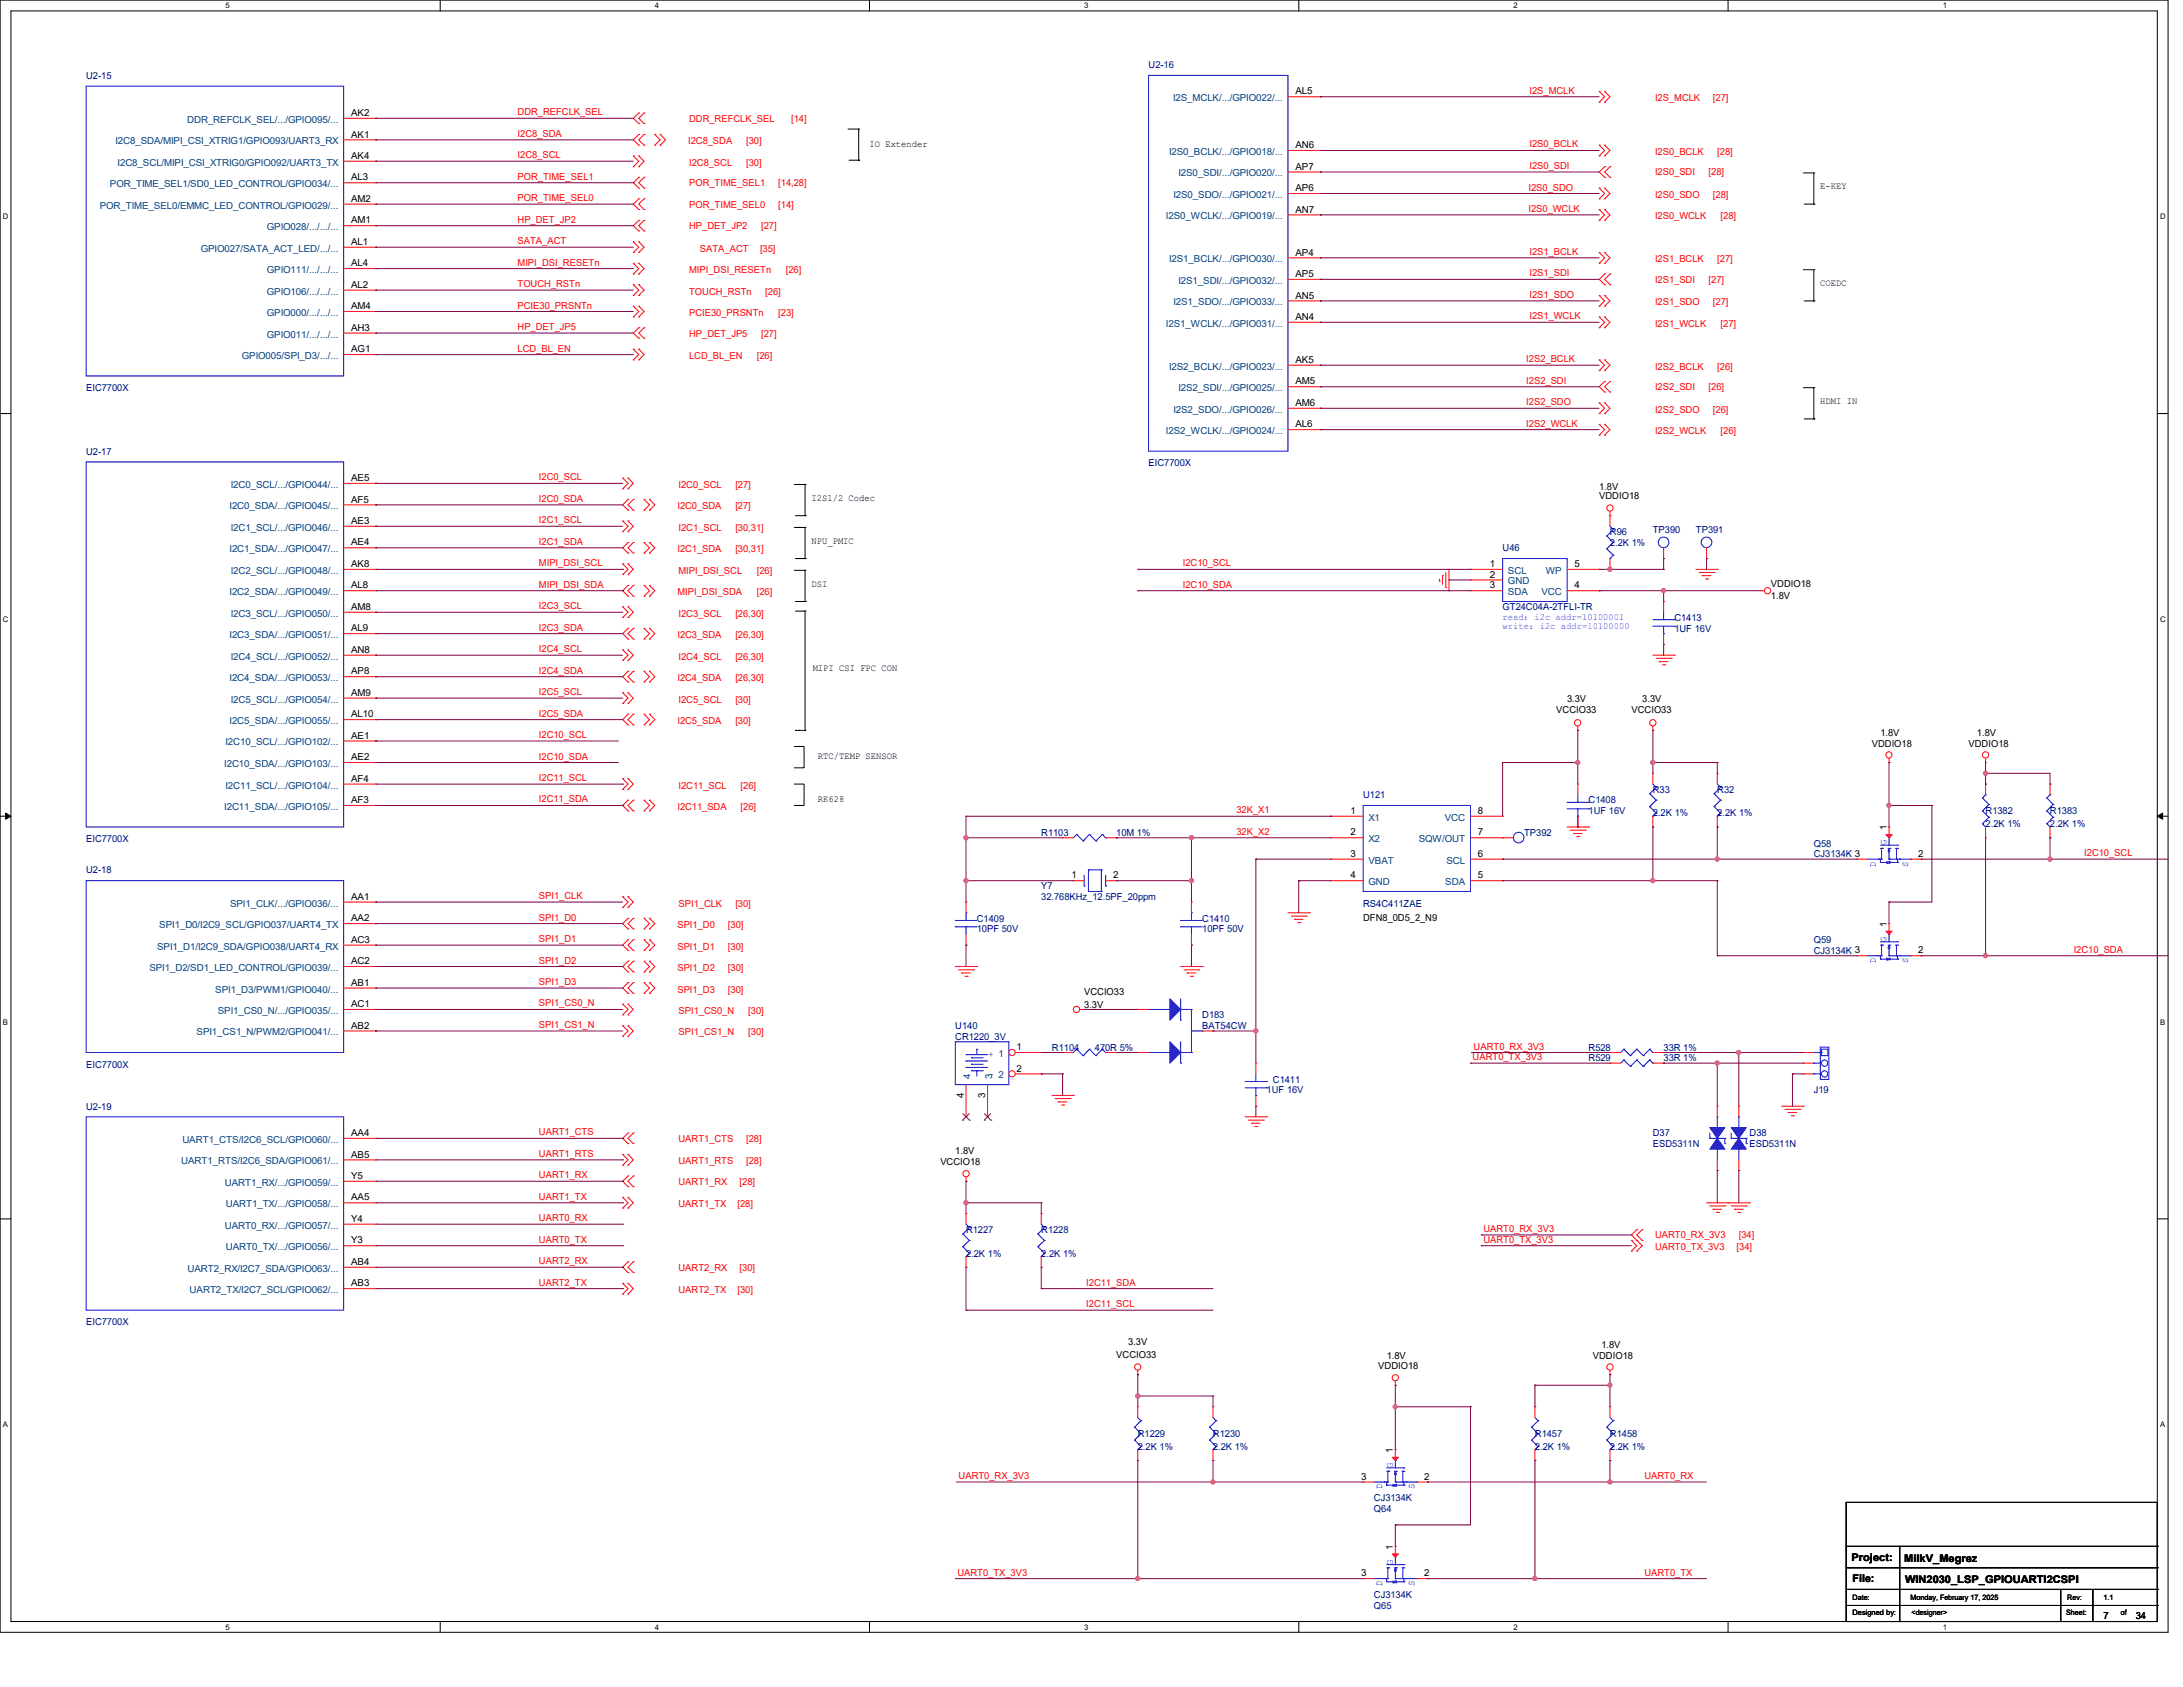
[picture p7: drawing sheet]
<svg xmlns="http://www.w3.org/2000/svg" width="558mm" height="431mm" viewBox="0 0 558 431" stroke-linecap="round" stroke-linejoin="round" font-family="sans-serif">
<defs><g id="words">
<g font-size="2.7">
<text x="473.2" y="398.7">Project:</text>
<text x="486.7" y="399">MilkV_Megrez</text>
<text x="473.5" y="404.2">File:</text>
<text x="487" y="404.5">WIN2030_LSP_GPIOUARTI2CSPI</text>
</g>
<g font-size="2.5" fill="#000080">
<text x="293.6" y="17.4">U2-16</text>
<text x="22" y="20.1">U2-15</text>
<text x="22" y="99.9">EIC7700X</text>
<text x="22" y="116.1">U2-17</text>
<text x="293.6" y="119.2">EIC7700X</text>
<text x="411.5" y="136.7">R96</text>
<text x="422.5" y="136.1">TP390</text>
<text x="433.5" y="136.1">TP391</text>
<text x="384.1" y="140.8">U46</text>
<text x="411.5" y="139.4">2.2K 1%</text>
<text x="384.1" y="155.9">GT24C04A-2TFLI-TR</text>
<text x="428" y="158.7">C1413</text>
<text x="428" y="161.4">1UF 16V</text>
<text x="348.4" y="203.9">U121</text>
<text x="422.5" y="202.6">R33</text>
<text x="439" y="202.6">R32</text>
<text x="406.1" y="205.3">C1408</text>
<text x="406.1" y="208">1UF 16V</text>
<text x="422.5" y="208.6">2.2K 1%</text>
<text x="439" y="208.6">2.2K 1%</text>
<text x="507.5" y="208">R1382</text>
<text x="524" y="208">R1383</text>
<text x="22" y="215.2">EIC7700X</text>
<text x="266.1" y="213.5">R1103</text>
<text x="285.3" y="213.5">10M 1%</text>
<text x="389.6" y="213.5">TP392</text>
<text x="507.5" y="211.3">2.2K 1%</text>
<text x="524" y="211.3">2.2K 1%</text>
<text x="463.6" y="216.3">Q58</text>
<text x="463.6" y="219">CJ3134K 3</text>
<text x="22" y="223.1">U2-18</text>
<text x="266.1" y="227.2">Y7</text>
<text x="266.1" y="230">32.768KHz_12.5PF_20ppm</text>
<text x="348.4" y="231.6">RS4C411ZAE</text>
<text x="249.7" y="235.5">C1409</text>
<text x="249.7" y="238.2">10PF 50V</text>
<text x="307.3" y="235.5">C1410</text>
<text x="307.3" y="238.2">10PF 50V</text>
<text x="463.6" y="241">Q59</text>
<text x="463.6" y="243.7">CJ3134K 3</text>
<text x="244.2" y="262.9">U140</text>
<text x="307.3" y="260.1">D183</text>
<text x="307.3" y="262.9">BAT54CW</text>
<text x="244.2" y="265.6">CR1220_3V</text>
<text x="268.9" y="268.4">R1104</text>
<text x="279.9" y="268.4">470R 5%</text>
<text x="406.1" y="268.4">R528</text>
<text x="425.2" y="268.4">33R 1%</text>
<text x="22" y="272.8">EIC7700X</text>
<text x="406.1" y="271.1">R529</text>
<text x="425.2" y="271.1">33R 1%</text>
<text x="323.8" y="279.4">1UF 16V</text>
<text x="325.4" y="276.6">C1411</text>
<text x="463.6" y="279.4">J19</text>
<text x="22" y="283.5">U2-19</text>
<text x="422.5" y="290.3">D37</text>
<text x="422.5" y="293.1">ESD5311N</text>
<text x="447.2" y="290.3">D38</text>
<text x="447.2" y="293.1">ESD5311N</text>
<text x="246.9" y="315">R1227</text>
<text x="266.1" y="315">R1228</text>
<text x="246.9" y="321.1">2.2K 1%</text>
<text x="266.1" y="321.1">2.2K 1%</text>
<text x="22" y="338.6">EIC7700X</text>
<text x="290.8" y="367.2">R1229</text>
<text x="290.8" y="370.4">2.2K 1%</text>
<text x="310" y="367.2">R1230</text>
<text x="310" y="370.4">2.2K 1%</text>
<text x="392.3" y="367.2">R1457</text>
<text x="392.3" y="370.4">2.2K 1%</text>
<text x="411.5" y="367.2">R1458</text>
<text x="411.5" y="370.4">2.2K 1%</text>
<text x="351.2" y="383.6">CJ3134K</text>
<text x="351.2" y="386.3">Q64</text>
<text x="351.2" y="411">Q65</text>
<text x="351.2" y="408.3">CJ3134K</text>
</g>
<g font-size="2.5" fill="#f00">
<text x="390.9" y="24">I2S_MCLK</text>
<text x="132.3" y="29.5">DDR_REFCLK_SEL</text>
<text x="423" y="25.9">I2S_MCLK</text>
<text x="437.9" y="25.9">[27]</text>
<text x="132.3" y="35">I2C8_SDA</text>
<text x="176.1" y="31.1">DDR_REFCLK_SEL</text>
<text x="202.2" y="31.1">[14]</text>
<text x="132.3" y="40.4">I2C8_SCL</text>
<text x="175.9" y="36.9">I2C8_SDA</text>
<text x="190.7" y="36.9">[30]</text>
<text x="390.9" y="37.7">I2S0_BCLK</text>
<text x="423" y="39.6">I2S0_BCLK</text>
<text x="439" y="39.6">[28]</text>
<text x="132.3" y="45.9">POR_TIME_SEL1</text>
<text x="176.1" y="42.3">I2C8_SCL</text>
<text x="176.1" y="47.5">POR_TIME_SEL1</text>
<text x="190.7" y="42.3">[30]</text>
<text x="198.9" y="47.5">[14,28]</text>
<text x="390.9" y="43.2">I2S0_SDI</text>
<text x="423" y="44.8">I2S0_SDI</text>
<text x="436.8" y="44.8">[28]</text>
<text x="132.3" y="51.4">POR_TIME_SEL0</text>
<text x="176.1" y="53">POR_TIME_SEL0</text>
<text x="198.9" y="53">[14]</text>
<text x="390.7" y="48.7">I2S0_SDO</text>
<text x="423" y="50.6">I2S0_SDO</text>
<text x="437.9" y="50.6">[28]</text>
<text x="132.3" y="56.9">HP_DET_JP2</text>
<text x="176.1" y="58.5">HP_DET_JP2</text>
<text x="194.6" y="58.5">[27]</text>
<text x="390.7" y="54.1">I2S0_WCLK</text>
<text x="423" y="56">I2S0_WCLK</text>
<text x="439.8" y="56">[28]</text>
<text x="132.3" y="62.4">SATA_ACT</text>
<text x="178.9" y="64.3">SATA_ACT</text>
<text x="194.3" y="64.3">[35]</text>
<text x="390.9" y="65.1">I2S1_BCLK</text>
<text x="132.3" y="67.9">MIPI_DSI_RESETn</text>
<text x="176.1" y="69.8">MIPI_DSI_RESETn</text>
<text x="200.9" y="69.8">[26]</text>
<text x="390.9" y="70.6">I2S1_SDI</text>
<text x="423" y="67">I2S1_BCLK</text>
<text x="439" y="67">[27]</text>
<text x="132.3" y="73.4">TOUCH_RSTn</text>
<text x="176.1" y="75.3">TOUCH_RSTn</text>
<text x="195.6" y="75.3">[26]</text>
<text x="390.9" y="76.1">I2S1_SDO</text>
<text x="423" y="72.3">I2S1_SDI</text>
<text x="436.8" y="72.3">[27]</text>
<text x="132.3" y="78.8">PCIE30_PRSNTn</text>
<text x="176.1" y="80.7">PCIE30_PRSNTn</text>
<text x="198.9" y="80.7">[23]</text>
<text x="390.9" y="81.6">I2S1_WCLK</text>
<text x="423" y="78">I2S1_SDO</text>
<text x="423" y="83.5">I2S1_WCLK</text>
<text x="437.9" y="78">[27]</text>
<text x="439.8" y="83.5">[27]</text>
<text x="132.3" y="84.3">HP_DET_JP5</text>
<text x="132.3" y="89.8">LCD_BL_EN</text>
<text x="176.1" y="86">HP_DET_JP5</text>
<text x="194.6" y="86">[27]</text>
<text x="176.1" y="91.7">LCD_BL_EN</text>
<text x="193.5" y="91.7">[26]</text>
<text x="390.1" y="92.5">I2S2_BCLK</text>
<text x="423" y="94.4">I2S2_BCLK</text>
<text x="439" y="94.4">[26]</text>
<text x="390.1" y="98">I2S2_SDI</text>
<text x="423" y="99.7">I2S2_SDI</text>
<text x="436.8" y="99.7">[26]</text>
<text x="390.1" y="103.5">I2S2_SDO</text>
<text x="423" y="105.5">I2S2_SDO</text>
<text x="437.9" y="105.5">[26]</text>
<text x="390.1" y="109">I2S2_WCLK</text>
<text x="423" y="110.9">I2S2_WCLK</text>
<text x="439.8" y="110.9">[26]</text>
<text x="137.8" y="122.7">I2C0_SCL</text>
<text x="173.4" y="124.6">I2C0_SCL</text>
<text x="188" y="124.6">[27]</text>
<text x="137.8" y="128.2">I2C0_SDA</text>
<text x="173.1" y="130.1">I2C0_SDA</text>
<text x="188" y="130.1">[27]</text>
<text x="137.8" y="133.7">I2C1_SCL</text>
<text x="173.4" y="135.6">I2C1_SCL</text>
<text x="188" y="135.6">[30,31]</text>
<text x="137.8" y="139.2">I2C1_SDA</text>
<text x="173.1" y="141.1">I2C1_SDA</text>
<text x="188" y="141.1">[30,31]</text>
<text x="137.8" y="144.7">MIPI_DSI_SCL</text>
<text x="173.4" y="146.6">MIPI_DSI_SCL</text>
<text x="193.5" y="146.6">[26]</text>
<text x="302.3" y="144.7">I2C10_SCL</text>
<text x="137.8" y="150.2">MIPI_DSI_SDA</text>
<text x="137.8" y="155.7">I2C3_SCL</text>
<text x="173.1" y="152.1">MIPI_DSI_SDA</text>
<text x="193.5" y="152.1">[26]</text>
<text x="302.3" y="150.2">I2C10_SDA</text>
<text x="137.8" y="161.1">I2C3_SDA</text>
<text x="173.4" y="157.6">I2C3_SCL</text>
<text x="188" y="157.6">[26,30]</text>
<text x="137.8" y="166.6">I2C4_SCL</text>
<text x="173.1" y="163">I2C3_SDA</text>
<text x="188" y="163">[26,30]</text>
<text x="137.8" y="172.1">I2C4_SDA</text>
<text x="173.4" y="168.5">I2C4_SCL</text>
<text x="188" y="168.5">[26,30]</text>
<text x="137.8" y="177.6">I2C5_SCL</text>
<text x="173.1" y="174">I2C4_SDA</text>
<text x="173.4" y="179.5">I2C5_SCL</text>
<text x="188" y="174">[26,30]</text>
<text x="188" y="179.5">[30]</text>
<text x="137.8" y="183.1">I2C5_SDA</text>
<text x="173.1" y="185">I2C5_SDA</text>
<text x="188" y="185">[30]</text>
<text x="137.8" y="188.6">I2C10_SCL</text>
<text x="137.8" y="194.1">I2C10_SDA</text>
<text x="137.8" y="199.6">I2C11_SCL</text>
<text x="173.4" y="201.5">I2C11_SCL</text>
<text x="189.3" y="201.5">[26]</text>
<text x="137.8" y="205">I2C11_SDA</text>
<text x="173.1" y="206.9">I2C11_SDA</text>
<text x="189.3" y="206.9">[26]</text>
<text x="316.1" y="207.8">32K_X1</text>
<text x="316.1" y="213.3">32K_X2</text>
<text x="532.8" y="218.7">I2C10_SCL</text>
<text x="137.8" y="229.7">SPI1_CLK</text>
<text x="173.4" y="231.6">SPI1_CLK</text>
<text x="188" y="231.6">[30]</text>
<text x="137.8" y="235.2">SPI1_D0</text>
<text x="173.1" y="237.1">SPI1_D0</text>
<text x="186.1" y="237.1">[30]</text>
<text x="137.8" y="240.7">SPI1_D1</text>
<text x="173.1" y="242.6">SPI1_D1</text>
<text x="186.1" y="242.6">[30]</text>
<text x="530.1" y="243.4">I2C10_SDA</text>
<text x="137.8" y="246.2">SPI1_D2</text>
<text x="137.8" y="251.7">SPI1_D3</text>
<text x="173.1" y="248.1">SPI1_D2</text>
<text x="186.1" y="248.1">[30]</text>
<text x="137.8" y="257.1">SPI1_CS0_N</text>
<text x="173.1" y="253.6">SPI1_D3</text>
<text x="186.1" y="253.6">[30]</text>
<text x="137.8" y="262.6">SPI1_CS1_N</text>
<text x="173.4" y="259">SPI1_CS0_N</text>
<text x="191.3" y="259">[30]</text>
<text x="173.4" y="264.5">SPI1_CS1_N</text>
<text x="191.3" y="264.5">[30]</text>
<text x="376.7" y="268.1">UART0_RX_3V3</text>
<text x="376.4" y="270.8">UART0_TX_3V3</text>
<text x="137.8" y="290.1">UART1_CTS</text>
<text x="173.4" y="291.7">UART1_CTS</text>
<text x="190.7" y="291.7">[28]</text>
<text x="137.8" y="295.6">UART1_RTS</text>
<text x="173.4" y="297.5">UART1_RTS</text>
<text x="190.7" y="297.5">[28]</text>
<text x="137.8" y="301">UART1_RX</text>
<text x="173.4" y="302.7">UART1_RX</text>
<text x="189.1" y="302.7">[28]</text>
<text x="137.8" y="306.5">UART1_TX</text>
<text x="137.8" y="312">UART0_RX</text>
<text x="173.4" y="308.4">UART1_TX</text>
<text x="188.5" y="308.4">[28]</text>
<text x="137.8" y="317.5">UART0_TX</text>
<text x="379.2" y="314.7">UART0_RX_3V3</text>
<text x="379.2" y="317.5">UART0_TX_3V3</text>
<text x="423" y="316.4">UART0_RX_3V3</text>
<text x="444.5" y="316.4">[34]</text>
<text x="137.8" y="323">UART2_RX</text>
<text x="423" y="319.4">UART0_TX_3V3</text>
<text x="443.9" y="319.4">[34]</text>
<text x="137.8" y="328.5">UART2_TX</text>
<text x="173.4" y="324.6">UART2_RX</text>
<text x="189.1" y="324.6">[30]</text>
<text x="277.7" y="328.5">I2C11_SDA</text>
<text x="173.4" y="330.4">UART2_TX</text>
<text x="188.5" y="330.4">[30]</text>
<text x="277.7" y="334">I2C11_SCL</text>
<text x="245" y="377.9">UART0_RX_3V3</text>
<text x="420.3" y="377.9">UART0_RX</text>
<text x="244.7" y="402.5">UART0_TX_3V3</text>
<text x="420.3" y="402.5">UART0_TX</text>
</g>
<g font-size="2.5">
<text x="89.7" y="29.6">AK2</text>
<text x="331.1" y="24.1">AL5</text>
<text x="89.7" y="35.1">AK1</text>
<text x="89.7" y="40.6">AK4</text>
<text x="222.2" y="37.7">IO Extender</text>
<text x="331.1" y="37.8">AN6</text>
<text x="89.7" y="46.1">AL3</text>
<text x="331.1" y="43.3">AP7</text>
<text x="89.7" y="51.6">AM2</text>
<text x="331.1" y="48.9">AP6</text>
<text x="465.3" y="48.3">E-KEY</text>
<text x="89.7" y="57.1">AM1</text>
<text x="331.1" y="54.3">AN7</text>
<text x="89.7" y="62.6">AL1</text>
<text x="331.1" y="65.3">AP4</text>
<text x="89.7" y="68">AL4</text>
<text x="331.1" y="70.8">AP5</text>
<text x="89.7" y="73.5">AL2</text>
<text x="331.1" y="76.3">AN5</text>
<text x="465.3" y="73.1">COEDC</text>
<text x="89.7" y="79">AM4</text>
<text x="331.1" y="81.7">AN4</text>
<text x="89.7" y="84.5">AH3</text>
<text x="89.7" y="90">AG1</text>
<text x="331.1" y="92.7">AK5</text>
<text x="331.1" y="98.2">AM5</text>
<text x="331.1" y="103.7">AM6</text>
<text x="465.3" y="103.2">HDMI IN</text>
<text x="331.1" y="109.2">AL6</text>
<text x="89.7" y="122.9">AE5</text>
<text x="408.8" y="125.2">1.8V</text>
<text x="89.7" y="128.4">AF5</text>
<text x="207.4" y="127.9">I2S1/2 Codec</text>
<text x="408.8" y="127.4">VDDIO18</text>
<text x="89.7" y="133.9">AE3</text>
<text x="89.7" y="139.4">AE4</text>
<text x="207.4" y="138.9">NPU_PMIC</text>
<text x="89.7" y="144.9">AK8</text>
<text x="207.4" y="149.9">DSI</text>
<text x="380.8" y="147.6">2</text>
<text x="380.8" y="144.9">1</text>
<text x="402.5" y="144.9">5</text>
<text x="452.7" y="149.9">VDDIO18</text>
<text x="89.7" y="150.3">AL8</text>
<text x="89.7" y="155.8">AM8</text>
<text x="380.8" y="150.3">3</text>
<text x="402.5" y="150.3">4</text>
<text x="452.7" y="153.2">1.8V</text>
<text x="89.7" y="161.3">AL9</text>
<text x="89.7" y="166.8">AN8</text>
<text x="89.7" y="172.3">AP8</text>
<text x="207.7" y="171.5">MIPI CSI FPC CON</text>
<text x="89.7" y="177.8">AM9</text>
<text x="400.6" y="179.2">3.3V</text>
<text x="419.8" y="179.2">3.3V</text>
<text x="89.7" y="183.3">AL10</text>
<text x="397.8" y="182.2">VCCIO33</text>
<text x="417" y="182.2">VCCIO33</text>
<text x="89.7" y="188.7">AE1</text>
<text x="478.5" y="190.8">VDDIO18</text>
<text x="480.7" y="188">1.8V</text>
<text x="503.2" y="190.8">VDDIO18</text>
<text x="505.3" y="188">1.8V</text>
<text x="89.7" y="194.2">AE2</text>
<text x="209.1" y="194">RTC/TEMP SENSOR</text>
<text x="89.7" y="199.7">AF4</text>
<text x="89.7" y="205.2">AF3</text>
<text x="209.1" y="205">RK628</text>
<text x="345.2" y="207.9">1</text>
<text x="377.8" y="207.9">8</text>
<text x="345.2" y="213.4">2</text>
<text x="377.8" y="213.4">7</text>
<text x="482.3" y="212.1" transform="rotate(-90 482.3 212.1)">1</text>
<text x="345.2" y="218.9">3</text>
<text x="377.8" y="218.9">6</text>
<text x="490.3" y="218.9">2</text>
<text x="273.9" y="224.4">1</text>
<text x="284.5" y="224.4">2</text>
<text x="345.2" y="224.4">4</text>
<text x="377.8" y="224.4">5</text>
<text x="89.7" y="229.9">AA1</text>
<text x="89.7" y="235.4">AA2</text>
<text x="348.4" y="235.2">DFN8_0D5_2_N9</text>
<text x="482.3" y="236.8" transform="rotate(-90 482.3 236.8)">1</text>
<text x="89.7" y="240.9">AC3</text>
<text x="490.3" y="243.6">2</text>
<text x="89.7" y="246.3">AC2</text>
<text x="89.7" y="251.8">AB1</text>
<text x="89.7" y="257.3">AC1</text>
<text x="277.1" y="254.1">VCCIO33</text>
<text x="277.1" y="257.4">3.3V</text>
<text x="89.7" y="262.8">AB2</text>
<text x="259.8" y="268.3">1</text>
<text x="259.8" y="273.8">2</text>
<text x="246.3" y="280.4" transform="rotate(-90 246.3 280.4)">4</text>
<text x="251.8" y="280.4" transform="rotate(-90 251.8 280.4)">3</text>
<text x="89.7" y="290.2">AA4</text>
<text x="89.7" y="295.7">AB5</text>
<text x="240.4" y="297.7">VCCIO18</text>
<text x="244.2" y="294.7">1.8V</text>
<text x="89.7" y="301.2">Y5</text>
<text x="89.7" y="306.7">AA5</text>
<text x="89.7" y="312.2">Y4</text>
<text x="89.7" y="317.7">Y3</text>
<text x="89.7" y="323.2">AB4</text>
<text x="89.7" y="328.6">AB3</text>
<text x="285.3" y="346.8">VCCIO33</text>
<text x="288.4" y="343.5">3.3V</text>
<text x="354.5" y="347.1">1.8V</text>
<text x="407.2" y="347.1">VDDIO18</text>
<text x="409.3" y="344.4">1.8V</text>
<text x="352.3" y="349.8">VDDIO18</text>
<text x="356.1" y="371.2" transform="rotate(-90 356.1 371.2)">1</text>
<text x="347.9" y="378">3</text>
<text x="364.1" y="378">2</text>
<text x="356.1" y="395.9" transform="rotate(-90 356.1 395.9)">1</text>
<text x="347.9" y="402.7">3</text>
<text x="364.1" y="402.7">2</text>
<text x="537.7" y="413.5">7</text>
<text x="545.9" y="413.5">34</text>
</g>
<g font-size="2.5" fill="#004080">
<text x="299.8" y="25.9">I2S_MCLK/.../GPIO022/...</text>
<text x="47.8" y="31.4">DDR_REFCLK_SEL/.../GPIO095/...</text>
<text x="29.5" y="36.9">I2C8_SDA/MIPI_CSI_XTRIG1/GPIO093/UART3_RX</text>
<text x="298.8" y="39.6">I2S0_BCLK/.../GPIO018/...</text>
<text x="28.1" y="47.8">POR_TIME_SEL1/SD0_LED_CONTROL/GPIO034/...</text>
<text x="30.1" y="42.3">I2C8_SCL/MIPI_CSI_XTRIG0/GPIO092/UART3_TX</text>
<text x="301.2" y="45.1">I2S0_SDI/.../GPIO020/...</text>
<text x="25.5" y="53.3">POR_TIME_SEL0/EMMC_LED_CONTROL/GPIO029/...</text>
<text x="299.9" y="50.6">I2S0_SDO/.../GPIO021/...</text>
<text x="68.2" y="58.8">GPIO028/.../.../...</text>
<text x="298" y="56">I2S0_WCLK/.../GPIO019/...</text>
<text x="51.3" y="64.3">GPIO027/SATA_ACT_LED/.../...</text>
<text x="68.2" y="69.8">GPIO111/.../.../...</text>
<text x="298.8" y="67">I2S1_BCLK/.../GPIO030/...</text>
<text x="68.2" y="75.3">GPIO106/.../.../...</text>
<text x="301.2" y="72.5">I2S1_SDI/.../GPIO032/...</text>
<text x="68.2" y="80.7">GPIO000/.../.../...</text>
<text x="298" y="83.5">I2S1_WCLK/.../GPIO031/...</text>
<text x="299.9" y="78">I2S1_SDO/.../GPIO033/...</text>
<text x="68.2" y="86.2">GPIO011/.../.../...</text>
<text x="61.8" y="91.7">GPIO005/SPI_D3/.../...</text>
<text x="298.8" y="94.4">I2S2_BCLK/.../GPIO023/...</text>
<text x="301.2" y="99.9">I2S2_SDI/.../GPIO025/...</text>
<text x="299.9" y="105.5">I2S2_SDO/.../GPIO026/...</text>
<text x="298" y="110.9">I2S2_WCLK/.../GPIO024/...</text>
<text x="59" y="124.6">I2C0_SCL/.../GPIO044/...</text>
<text x="58.7" y="130.1">I2C0_SDA/.../GPIO045/...</text>
<text x="59" y="135.6">I2C1_SCL/.../GPIO046/...</text>
<text x="58.7" y="141.1">I2C1_SDA/.../GPIO047/...</text>
<text x="59" y="146.6">I2C2_SCL/.../GPIO048/...</text>
<text x="385.4" y="149.3">GND</text>
<text x="385.4" y="146.6">SCL</text>
<text x="395.1" y="146.6">WP</text>
<text x="58.7" y="152.1">I2C2_SDA/.../GPIO049/...</text>
<text x="385.4" y="152.1">SDA</text>
<text x="394" y="152.1">VCC</text>
<text x="59" y="157.6">I2C3_SCL/.../GPIO050/...</text>
<text x="58.7" y="163">I2C3_SDA/.../GPIO051/...</text>
<text x="59" y="168.5">I2C4_SCL/.../GPIO052/...</text>
<text x="58.7" y="174">I2C4_SDA/.../GPIO053/...</text>
<text x="59" y="179.5">I2C5_SCL/.../GPIO054/...</text>
<text x="58.7" y="185">I2C5_SDA/.../GPIO055/...</text>
<text x="57.6" y="190.5">I2C10_SCL/.../GPIO102/...</text>
<text x="57.3" y="196">I2C10_SDA/.../GPIO103/...</text>
<text x="57.6" y="201.5">I2C11_SCL/.../GPIO104/...</text>
<text x="57.3" y="206.9">I2C11_SDA/.../GPIO105/...</text>
<text x="349.8" y="209.7">X1</text>
<text x="369.3" y="209.7">VCC</text>
<text x="349.8" y="215.2">X2</text>
<text x="362.6" y="215.2">SQW/OUT</text>
<text x="349.8" y="220.6">VBAT</text>
<text x="369.7" y="220.6">SCL</text>
<text x="349.8" y="226.1">GND</text>
<text x="369.4" y="226.1">SDA</text>
<text x="58.8" y="231.6">SPI1_CLK/.../GPIO036/...</text>
<text x="40.7" y="237.1">SPI1_D0/I2C9_SCL/GPIO037/UART4_TX</text>
<text x="40.2" y="242.6">SPI1_D1/I2C9_SDA/GPIO038/UART4_RX</text>
<text x="38.2" y="248.1">SPI1_D2/SD1_LED_CONTROL/GPIO039/...</text>
<text x="55" y="253.6">SPI1_D3/PWM1/GPIO040/...</text>
<text x="55.7" y="259">SPI1_CS0_N/.../GPIO035/...</text>
<text x="50.2" y="264.5">SPI1_CS1_N/PWM2/GPIO041/...</text>
<text x="248.1" y="275.8" transform="rotate(-90 248.1 275.8)">4</text>
<text x="253.6" y="275.8" transform="rotate(-90 253.6 275.8)">3</text>
<text x="46.6" y="292">UART1_CTS/I2C6_SCL/GPIO060/...</text>
<text x="46.3" y="297.5">UART1_RTS/I2C6_SDA/GPIO061/...</text>
<text x="57.4" y="302.9">UART1_RX/.../GPIO059/...</text>
<text x="57.7" y="308.4">UART1_TX/.../GPIO058/...</text>
<text x="57.4" y="313.9">UART0_RX/.../GPIO057/...</text>
<text x="57.7" y="319.4">UART0_TX/.../GPIO056/...</text>
<text x="47.9" y="324.9">UART2_RX/I2C7_SDA/GPIO063/...</text>
<text x="48.5" y="330.4">UART2_TX/I2C7_SCL/GPIO062/...</text>
</g>
<g font-size="2.5" fill="#8000ff">
<text x="384.1" y="158.4">read：i2c addr=10100001</text>
<text x="384.1" y="160.8">write：i2c addr=10100000</text>
</g>
<g font-size="2.5" fill="#00f">
<text x="482.2" y="215.9" transform="rotate(-90 482.2 215.9)">G</text>
<text x="479.5" y="221.4" transform="rotate(-90 479.5 221.4)">D</text>
<text x="487.7" y="221.4" transform="rotate(-90 487.7 221.4)">S</text>
<text x="482.2" y="240.6" transform="rotate(-90 482.2 240.6)">G</text>
<text x="479.5" y="246.1" transform="rotate(-90 479.5 246.1)">D</text>
<text x="487.7" y="246.1" transform="rotate(-90 487.7 246.1)">S</text>
<text x="252.7" y="270">+ 1</text>
<text x="252.7" y="275.2">- 2</text>
<text x="356" y="375" transform="rotate(-90 356 375)">G</text>
<text x="353.3" y="380.5" transform="rotate(-90 353.3 380.5)">D</text>
<text x="361.5" y="380.5" transform="rotate(-90 361.5 380.5)">S</text>
<text x="356" y="399.8" transform="rotate(-90 356 399.8)">G</text>
<text x="353.3" y="405.2" transform="rotate(-90 353.3 405.2)">D</text>
<text x="361.5" y="405.2" transform="rotate(-90 361.5 405.2)">S</text>
</g>
<g font-size="2">
<text x="57.7" y="2.1">5</text>
<text x="167.4" y="2.1">4</text>
<text x="277.1" y="2.1">3</text>
<text x="386.8" y="2.1">2</text>
<text x="496.6" y="2.1">1</text>
<text x=".8" y="56">D</text>
<text x="552.2" y="56">D</text>
<text x=".8" y="158.9">C</text>
<text x="552.2" y="158.9">C</text>
<text x=".8" y="261.7">B</text>
<text x="552.2" y="261.7">B</text>
<text x=".8" y="364.6">A</text>
<text x="552.2" y="364.6">A</text>
<text x="57.7" y="416.3">5</text>
<text x="167.4" y="416.3">4</text>
<text x="277.1" y="416.3">3</text>
<text x="386.8" y="416.3">2</text>
<text x="496.6" y="416.3">1</text>
</g>
<g font-size="1.9">
<text x="473.5" y="408.9">Date:</text>
<text x="473.5" y="412.7">Designed by:</text>
<text x="488.4" y="408.9">Monday, February 17, 2025</text>
<text x="488.6" y="412.7">&lt;designer&gt;</text>
<text x="528.1" y="412.7">Sheet:</text>
<text x="528.4" y="408.9">Rev:</text>
<text x="537.7" y="408.9">1.1</text>
<text x="542.1" y="412.7">of</text>
</g>
</g></defs>
<g fill="none" stroke="#000" stroke-width=".26">
<path d="M0 0h554.2v417h-554.2zM2.8 2.8h548.6v411.5h-548.6zM112.5 0v2.8M222.2 0v2.8M332 0v2.8M441.7 0v2.8M216.7 33h2.8M219.5 33h.1M219.5 33v7.9M217 40.9h2.5M219.5 40.9h.1M460.9 44.2h2.7"/>
<path d="M461.2 52.2h2.4M463.6 44.2h.1M463.6 52.2h.1M463.6 44.2v8M460.9 68.9h2.7M461.2 76.9h2.4M463.6 68.9h.1M463.6 76.9h.1M463.6 68.9v8M460.9 99.1h2.7M463.6 99.1h.1M463.6 99.1v7.9"/>
<path d="M0 105.7h2.8M461.2 107h2.4M463.6 107h.1M551.4 105.7h2.8M203 123.8h2.8M203 134.7h2.8M203.3 131.7h2.5M205.8 123.8h.1M205.8 131.7h.1M205.8 134.7h.1M205.8 123.8v7.9M205.8 134.7v8"/>
<path d="M203 145.7h2.8M203.3 142.7h2.5M203.3 153.7h2.5M203.3 156.1h2.5M205.8 142.7h.1M205.8 145.7h.1M205.8 153.7h.1M205.8 156.1h.1M205.8 145.7v8M205.8 156.1v30.5M203 190.7h2.5v5.5h-2.5M203.3 186.6h.1"/>
<path d="M203.3 186.6h2.5M204.1 186.6h.1M205.8 186.6h.1M0 208.5h2.8M1.4 207.7l1.4 .8-1.4 .8zM203 200.3h2.5v5.5h-2.5M551.4 208.5l1.4-.8v1.6zM551.4 208.5h2.8M0 311.4h2.8M551.4 311.4h2.8M471.9 383.8h79.5v30.5h-79.5zM471.9 395.1h79.5"/>
<path d="M485.6 395.1v19.2M551.4 395.1h.1M112.5 414.3v2.7M222.2 414.3v2.7M332 414.3v2.7M441.7 414.3v2.7M471.9 400.6h79.5M471.9 406.1h79.5M471.9 410.2h79.5M485.6 414.3h.1M526.8 414.3h.1M526.8 406.1v8.2"/>
<path d="M535 414.3h.1M535 406.1v8.2M551.4 400.6h.1M551.4 406.1h.1M551.4 410.2h.1"/>
</g>
<path d="M1.4 207.7l1.4 .8-1.4 .8zM551.4 208.5l1.4-.8v1.6z" fill="#000"/>
<g fill="none" stroke="#f00" stroke-width=".26">
<path d="M161.9 39.8h.1M161.9 39.8l1.4 1.4-1.4 1.4M163.3 28.9h.1M163.3 31.6h.1M163.3 34.3h.1M163.3 37.1h.1M163.3 39.8h.1M163.3 28.9l-1.4 1.3 1.4 1.4M163.3 34.3l-1.4 1.4 1.4 1.4M163.3 39.8l1.3 1.4-1.3 1.4M164.6 31.6h.1M164.6 28.9h.1"/>
<path d="M164.6 37.1h.1M164.6 34.3h.1M164.6 28.9l-1.3 1.3 1.3 1.4M164.6 34.3l-1.3 1.4 1.3 1.4M167.4 37.1h.1M167.4 34.3h.1M167.4 34.3l1.3 1.4-1.3 1.4M168.7 37.1h.1M168.7 34.3h.1M168.7 34.3l1.4 1.4-1.4 1.4M408.8 26.1h.1M408.8 23.4h.1"/>
<path d="M408.8 39.8h.1M408.8 37.1h.1M408.8 23.4l1.4 1.3-1.4 1.4M408.8 37.1l1.4 1.3-1.4 1.4M410.2 26.1h.1M410.2 23.4h.1M410.2 39.8h.1M410.2 37.1h.1M410.2 23.4l1.3 1.3-1.3 1.4M410.2 37.1l1.3 1.3-1.3 1.4M161.9 42.6h.1M163.3 42.6h.1"/>
<path d="M163.3 45.3h.1M163.3 48h.1M163.3 50.8h.1M163.3 53.6h.1M163.3 56.3h.1M163.3 59h.1M163.3 45.3l-1.4 1.4 1.4 1.3M163.3 50.8l-1.4 1.4 1.4 1.4M163.3 56.3l-1.4 1.4 1.4 1.3M164.6 48h.1M164.6 45.3h.1M164.6 53.6h.1"/>
<path d="M164.6 50.8h.1M164.6 59h.1M164.6 56.3h.1M164.6 45.3l-1.3 1.4 1.3 1.3M164.6 50.8l-1.3 1.4 1.3 1.4M164.6 56.3l-1.3 1.4 1.3 1.3M408.8 50.8h.1M408.8 48h.1M408.8 56.3h.1M408.8 53.6h.1M408.8 48l1.4 1.4-1.4 1.4M408.8 53.6l1.4 1.3-1.4 1.4"/>
<path d="M410.2 50.8h.1M410.2 48h.1M410.2 56.3h.1M410.2 53.6h.1M410.2 42.6h.1M410.2 45.3h.1M410.2 48l1.3 1.4-1.3 1.4M410.2 53.6l1.3 1.3-1.3 1.4M410.2 42.6l-1.4 1.3 1.4 1.4M411.5 45.3h.1M411.5 42.6h.1M411.5 42.6l-1.3 1.3 1.3 1.4"/>
<path d="M161.9 64.5h.1M161.9 61.8h.1M161.9 70h.1M161.9 67.3h.1M161.9 75.5h.1M161.9 72.7h.1M161.9 78.2h.1M161.9 61.8l1.4 1.4-1.4 1.3M161.9 67.3l1.4 1.3-1.4 1.4M161.9 72.7l1.4 1.4-1.4 1.4M161.9 78.2l1.4 1.4-1.4 1.4M163.3 64.5h.1"/>
<path d="M163.3 61.8h.1M163.3 70h.1M163.3 67.3h.1M163.3 75.5h.1M163.3 72.7h.1M163.3 78.2h.1M163.3 61.8l1.3 1.4-1.3 1.3M163.3 67.3l1.3 1.3-1.3 1.4M163.3 72.7l1.3 1.4-1.3 1.4M163.3 78.2l1.3 1.4-1.3 1.4M408.8 67.3h.1M408.8 64.5h.1"/>
<path d="M408.8 78.2h.1M408.8 75.5h.1M408.8 64.5l1.4 1.4-1.4 1.4M408.8 75.5l1.4 1.4-1.4 1.3M410.2 67.3h.1M410.2 64.5h.1M410.2 70h.1M410.2 72.7h.1M410.2 78.2h.1M410.2 75.5h.1M410.2 64.5l1.3 1.4-1.3 1.4M410.2 70l-1.4 1.4 1.4 1.3"/>
<path d="M410.2 75.5l1.3 1.4-1.3 1.3M411.5 72.7h.1M411.5 70h.1M411.5 70l-1.3 1.4 1.3 1.3M161.9 81h.1M161.9 91.9h.1M161.9 89.2h.1M161.9 89.2l1.4 1.4-1.4 1.3M163.3 81h.1M163.3 83.7h.1M163.3 86.4h.1M163.3 91.9h.1"/>
<path d="M163.3 89.2h.1M163.3 83.7l-1.4 1.4 1.4 1.3M163.3 89.2l1.3 1.4-1.3 1.3M164.6 86.4h.1M164.6 83.7h.1M164.6 83.7l-1.3 1.4 1.3 1.3M408.8 83.7h.1M408.8 81h.1M408.8 94.7h.1M408.8 91.9h.1M408.8 81l1.4 1.3-1.4 1.4M408.8 91.9l1.4 1.4-1.4 1.4"/>
<path d="M410.2 83.7h.1M410.2 81h.1M410.2 94.7h.1M410.2 91.9h.1M410.2 97.5h.1M410.2 81l1.3 1.3-1.3 1.4M410.2 91.9l1.3 1.4-1.3 1.4M410.2 97.5l-1.4 1.3 1.4 1.4M411.5 97.5h.1M411.5 97.5l-1.3 1.3 1.3 1.4M408.8 105.7h.1M408.8 102.9h.1"/>
<path d="M408.8 111.2h.1M408.8 108.4h.1M408.8 102.9l1.4 1.4-1.4 1.4M408.8 108.4l1.4 1.4-1.4 1.4M410.2 100.2h.1M410.2 105.7h.1M410.2 102.9h.1M410.2 111.2h.1M410.2 108.4h.1M410.2 102.9l1.3 1.4-1.3 1.4M410.2 108.4l1.3 1.4-1.3 1.4M411.5 100.2h.1"/>
<path d="M159.2 124.9h.1M159.2 122.1h.1M159.2 135.8h.1M159.2 133.1h.1M159.2 122.1l1.3 1.4-1.3 1.4M159.2 133.1l1.3 1.3-1.3 1.4M160.5 124.9h.1M160.5 122.1h.1M160.5 127.6h.1M160.5 130.3h.1M160.5 135.8h.1M160.5 133.1h.1"/>
<path d="M160.5 138.6h.1M160.5 122.1l1.4 1.4-1.4 1.4M160.5 127.6l-1.3 1.4 1.3 1.3M160.5 133.1l1.4 1.3-1.4 1.4M160.5 138.6l-1.3 1.4 1.3 1.3M161.9 130.3h.1M161.9 127.6h.1M161.9 138.6h.1M161.9 127.6l-1.4 1.4 1.4 1.3M161.9 138.6l-1.4 1.4 1.4 1.3M164.6 130.3h.1M164.6 127.6h.1"/>
<path d="M164.6 138.6h.1M164.6 127.6l1.4 1.4-1.4 1.3M164.6 138.6l1.4 1.4-1.4 1.3M166 130.3h.1M166 127.6h.1M166 138.6h.1M166 127.6l1.4 1.4-1.4 1.3M166 138.6l1.4 1.4-1.4 1.3M411.5 131.7h.1M411.5 130.6v1.1M159.2 146.8h.1M159.2 144.1h.1"/>
<path d="M159.2 157.8h.1M159.2 155h.1M159.2 144.1l1.3 1.4-1.3 1.3M159.2 155l1.3 1.4-1.3 1.4M160.5 146.8h.1M160.5 144.1h.1M160.5 149.6h.1M160.5 152.3h.1M160.5 157.8h.1M160.5 155h.1M160.5 141.3h.1M160.5 144.1l1.4 1.4-1.4 1.3"/>
<path d="M160.5 149.6l-1.3 1.3 1.3 1.4M160.5 155l1.4 1.4-1.4 1.4M161.9 152.3h.1M161.9 149.6h.1M161.9 141.3h.1M161.9 149.6l-1.4 1.3 1.4 1.4M164.6 152.3h.1M164.6 149.6h.1M164.6 141.3h.1M164.6 149.6l1.4 1.3-1.4 1.4M166 152.3h.1M166 149.6h.1"/>
<path d="M166 141.3h.1M166 149.6l1.4 1.3-1.4 1.4M367.9 148.5h.1M367.9 147.9v.6M368.7 147.1h.1M368.7 147.1v2.2M369.6 150.1h.1M369.6 146.3v3.8M370.4 150.9h.1M370.4 145.5v5.4M433.5 145.5h5.5M434.3 146.3h3.8"/>
<path d="M435.1 147.1h.1M435.1 147.1h2.2M435.9 147.9h.6M436.5 147.9h.1M438.1 146.3h.1M439 145.5h.1M449.9 150.9h.1M449.9 150.9h1.1M159.2 168.7h.1M159.2 166h.1M159.2 179.7h.1M159.2 177h.1"/>
<path d="M159.2 166l1.3 1.4-1.3 1.3M159.2 177l1.3 1.3-1.3 1.4M160.5 160.5h.1M160.5 163.3h.1M160.5 168.7h.1M160.5 166h.1M160.5 171.5h.1M160.5 174.2h.1M160.5 179.7h.1M160.5 177h.1M160.5 160.5l-1.3 1.4 1.3 1.4M160.5 166l1.4 1.4-1.4 1.3"/>
<path d="M160.5 171.5l-1.3 1.4 1.3 1.3M160.5 177l1.4 1.3-1.4 1.4M161.9 163.3h.1M161.9 160.5h.1M161.9 174.2h.1M161.9 171.5h.1M161.9 160.5l-1.4 1.4 1.4 1.4M161.9 171.5l-1.4 1.4 1.4 1.3M164.6 163.3h.1M164.6 160.5h.1M164.6 174.2h.1M164.6 171.5h.1"/>
<path d="M164.6 160.5l1.4 1.4-1.4 1.4M164.6 171.5l1.4 1.4-1.4 1.3M166 163.3h.1M166 160.5h.1M166 174.2h.1M166 171.5h.1M166 160.5l1.4 1.4-1.4 1.4M166 171.5l1.4 1.4-1.4 1.3M422.5 167.4h5.5M423.3 168.2h3.9M424.1 169h.1M424.1 169h2.2"/>
<path d="M425 169.8h.5M425.5 169.8h.1M427.2 168.2h.1M428 167.4h.1M159.2 198.9h.1M159.2 198.9l1.3 1.4-1.3 1.4M160.5 182.5h.1M160.5 185.2h.1M160.5 198.9h.1M160.5 182.5l-1.3 1.4 1.3 1.3M160.5 198.9l1.4 1.4-1.4 1.4M161.9 185.2h.1"/>
<path d="M161.9 182.5h.1M161.9 182.5l-1.4 1.4 1.4 1.3M164.6 185.2h.1M164.6 182.5h.1M164.6 182.5l1.4 1.4-1.4 1.3M166 185.2h.1M166 182.5h.1M166 182.5l1.4 1.4-1.4 1.3M403.3 186.6h.1M403.3 185.5v1.1M422.5 186.6h.1M422.5 185.5v1.1"/>
<path d="M482.9 194.8h.1M482.9 193.7v1.1M507.5 194.8h.1M507.5 193.7v1.1M159.2 201.7h.1M160.5 201.7h.1M160.5 204.4h.1M160.5 207.2h.1M160.5 204.4l-1.3 1.4 1.3 1.4M161.9 207.2h.1M161.9 204.4h.1M161.9 204.4l-1.4 1.4 1.4 1.4"/>
<path d="M164.6 207.2h.1M164.6 204.4h.1M164.6 204.4l1.4 1.4-1.4 1.4M166 207.2h.1M166 204.4h.1M166 204.4l1.4 1.4-1.4 1.4M400.6 211.3h5.5M401.4 212.1h3.8M402.2 212.9h.1M402.2 212.9h2.2M403 213.7h.6M403.6 213.7h.1"/>
<path d="M405.2 212.1h.1M406.1 211.3h.1M159.2 231.9h.1M159.2 229.1h.1M159.2 229.1l1.3 1.4-1.3 1.4M160.5 231.9h.1M160.5 229.1h.1M160.5 234.6h.1M160.5 237.3h.1M160.5 229.1l1.4 1.4-1.4 1.4M160.5 234.6l-1.3 1.4 1.3 1.3M161.9 237.3h.1"/>
<path d="M161.9 234.6h.1M161.9 234.6l-1.4 1.4 1.4 1.3M164.6 237.3h.1M164.6 234.6h.1M164.6 234.6l1.4 1.4-1.4 1.3M166 237.3h.1M166 234.6h.1M166 234.6l1.4 1.4-1.4 1.3M329.2 233.2h5.5M330.1 234.1h3.8M330.9 234.9h.1M330.9 234.9h2.2"/>
<path d="M331.7 235.7h.5M332.2 235.7h.1M333.9 234.1h.1M334.7 233.2h.1M159.2 259.3h.1M159.2 256.5h.1M159.2 256.5l1.3 1.4-1.3 1.4M160.5 240.1h.1M160.5 242.8h.1M160.5 245.6h.1M160.5 248.3h.1M160.5 251h.1"/>
<path d="M160.5 253.8h.1M160.5 259.3h.1M160.5 256.5h.1M160.5 240.1l-1.3 1.4 1.3 1.3M160.5 245.6l-1.3 1.3 1.3 1.4M160.5 251l-1.3 1.4 1.3 1.4M160.5 256.5l1.4 1.4-1.4 1.4M161.9 242.8h.1M161.9 240.1h.1M161.9 248.3h.1M161.9 245.6h.1M161.9 253.8h.1"/>
<path d="M161.9 251h.1M161.9 240.1l-1.4 1.4 1.4 1.3M161.9 245.6l-1.4 1.3 1.4 1.4M161.9 251l-1.4 1.4 1.4 1.4M164.6 242.8h.1M164.6 240.1h.1M164.6 248.3h.1M164.6 245.6h.1M164.6 253.8h.1M164.6 251h.1M164.6 240.1l1.4 1.4-1.4 1.3M164.6 245.6l1.4 1.3-1.4 1.4"/>
<path d="M164.6 251l1.4 1.4-1.4 1.4M166 242.8h.1M166 240.1h.1M166 248.3h.1M166 245.6h.1M166 253.8h.1M166 251h.1M166 240.1l1.4 1.4-1.4 1.3M166 245.6l1.4 1.3-1.4 1.4M166 251l1.4 1.4-1.4 1.4M244.2 246.9h5.5M245 247.8h3.9"/>
<path d="M245.8 248.6h.1M245.8 248.6h2.2M246.7 249.4h.5M247.2 249.4h.1M248.9 247.8h.1M249.7 246.9h.1M276 257.9h1.1M277.1 257.9h.1M301.8 246.9h5.5M302.6 247.8h3.9M303.4 248.6h.1M303.4 248.6h2.2"/>
<path d="M304.3 249.4h.5M304.8 249.4h.1M306.5 247.8h.1M307.3 246.9h.1M159.2 264.8h.1M159.2 262h.1M159.2 262l1.3 1.4-1.3 1.4M160.5 264.8h.1M160.5 262h.1M160.5 262l1.4 1.4-1.4 1.4M268.9 279.9h5.5M274.4 279.9h.1"/>
<path d="M159.2 297.7h.1M159.2 294.9h.1M159.2 294.9l1.3 1.4-1.3 1.4M160.5 289.5h.1M160.5 292.2h.1M160.5 297.7h.1M160.5 294.9h.1M160.5 289.5l-1.3 1.3 1.3 1.4M160.5 294.9l1.4 1.4-1.4 1.4M161.9 292.2h.1M161.9 289.5h.1M161.9 289.5l-1.4 1.3 1.4 1.4"/>
<path d="M269.7 280.7h3.9M270.5 281.5h.1M270.5 281.5h2.2M271.4 282.3h.5M271.9 282.3h.1M273.6 280.7h.1M318.3 285.3h5.5M319.1 286.2h3.8M319.9 287h.1M319.9 287h2.2M320.7 287.8h.6M321.3 287.8h.1"/>
<path d="M322.9 286.2h.1M323.8 285.3h.1M455.4 282.6h5.5M456.2 283.4h3.9M457.1 284.2h.1M457.1 284.2h2.2M457.9 285.1h.5M458.4 285.1h.1M460.1 283.4h.1M460.9 282.6h.1M159.2 308.7h.1M159.2 305.9h.1"/>
<path d="M159.2 305.9l1.3 1.4-1.3 1.4M160.5 300.4h.1M160.5 303.2h.1M160.5 308.7h.1M160.5 305.9h.1M160.5 300.4l-1.3 1.4 1.3 1.4M160.5 305.9l1.4 1.4-1.4 1.4M161.9 303.2h.1M161.9 300.4h.1M161.9 300.4l-1.4 1.4 1.4 1.4M246.9 301.8h.1M246.9 300.7v1.1"/>
<path d="M417 319.6h.1M417 316.9h.1M417 316.9l1.4 1.4-1.4 1.3M418.4 314.2h.1M418.4 316.9h.1M418.4 319.6h.1M418.4 314.2l-1.4 1.3 1.4 1.4M418.4 316.9l1.4 1.4-1.4 1.3M419.8 316.9h.1M419.8 314.2h.1M419.8 314.2l-1.4 1.3 1.4 1.4M436.2 307.3h11"/>
<path d="M437 308.1h3.9M437.9 308.9h.1M437.9 308.9h2.2M438.7 309.8h.6M439.3 309.8h.1M440.9 308.1h.1M441.7 307.3h.1M442.5 308.1h3.9M443.4 308.9h.1M443.4 308.9h2.2M444.2 309.8h.5M444.7 309.8h.1"/>
<path d="M446.4 308.1h.1M447.2 307.3h.1M159.2 330.6h.1M159.2 327.9h.1M159.2 327.9l1.3 1.3-1.3 1.4M160.5 322.4h.1M160.5 325.1h.1M160.5 330.6h.1M160.5 327.9h.1M160.5 322.4l-1.3 1.4 1.3 1.3M160.5 327.9l1.4 1.3-1.4 1.4M161.9 325.1h.1"/>
<path d="M161.9 322.4h.1M161.9 322.4l-1.4 1.4 1.4 1.3M290.8 351.2h.1M290.8 350.1v1.1M356.7 353.9h.1M356.7 352.8v1.1M411.5 351.2h.1M411.5 350.1v1.1"/>
<circle cx="411.5" cy="129.8" r=".8"/>
<circle cx="451.8" cy="150.9" r=".8"/>
<circle cx="403.3" cy="184.7" r=".8"/>
<circle cx="422.5" cy="184.7" r=".8"/>
<circle cx="482.8" cy="192.9" r=".79"/>
<circle cx="507.5" cy="192.9" r=".8"/>
<circle cx="275.2" cy="257.9" r=".8"/>
<circle cx="246.9" cy="299.8" r=".8"/>
<circle cx="290.8" cy="349.2" r=".79"/>
<circle cx="356.7" cy="352" r=".8"/>
<circle cx="411.5" cy="349.2" r=".8"/>
</g>
<g fill="none" stroke="#00f" stroke-width=".26">
<path d="M244.2 266.1h13.7v11h-13.7zM246.9 269.5h.1M246.9 271.1h.1M246.9 272.7h.1M246.9 269.5h5.5M246.9 271.1h5.5M246.9 272.7h5.5M248.3 270.3h.1M248.3 271.9h.1M248.3 273.6h.1M248.3 270.3h3M248.3 271.9h3"/>
<path d="M248.3 273.6h3M249.7 268.1h.1M249.7 273.6h.1M249.7 268.1v1.4M249.7 273.6v1.3"/>
</g>
<circle cx="258.7" cy="268.9" r=".8" fill="#fff"/>
<g fill="none" stroke="#f00" stroke-width=".26">
<path d="M259.5 268.9h6.6M266.1 268.9h.1"/>
<circle cx="258.7" cy="268.9" r=".8"/>
</g>
<circle cx="258.7" cy="274.3" r=".8" fill="#fff"/>
<g fill="none" stroke="#f00" stroke-width=".26">
<path d="M329.2 24.7h8.3M329.2 38.4h8.3M337.5 24.7h.1M337.5 38.4h.1M329.2 43.9h8.3M329.2 49.4h8.3M329.2 54.9h8.3M337.5 43.9h.1M337.5 49.4h.1M337.5 54.9h.1M329.2 65.9h8.3M329.2 71.4h8.3"/>
<path d="M329.2 76.9h8.3M337.5 65.9h.1M337.5 71.4h.1M337.5 76.9h.1M329.2 82.3h8.3M329.2 93.3h8.3M329.2 98.8h8.3M337.5 82.3h.1M337.5 93.3h.1M337.5 98.8h.1M329.2 104.3h8.3M329.2 109.8h8.3"/>
<path d="M337.5 104.3h.1M337.5 109.8h.1M436.2 140v2.7M436.2 142.7h.1M384.1 214h.1M384.1 214h2.7M246.9 277.1v8.2M252.4 277.1v8.2M259.5 274.4h6.6M266.1 274.4h.1M321 271.6h.1M321 271.6v2.8"/>
<path d="M321 279.9v2.7M87.8 290.8h8.3M87.8 296.3h8.3M96.1 290.8h.1M96.1 296.3h.1M246.9 285.3h.1M252.4 285.3h.1M321 282.6h.1M87.8 301.8h8.3M87.8 307.3h8.3M87.8 312.8h8.3M87.8 318.3h8.3"/>
<path d="M96.1 301.8h.1M96.1 307.3h.1M96.1 312.8h.1M96.1 318.3h.1M266.1 310h.1M266.1 310v2.8M87.8 323.8h8.3M87.8 329.2h8.3M96.1 323.8h.1M96.1 329.2h.1M266.1 323.8h.1M266.1 321v2.8"/>
<path d="M290.8 359.4h.1M290.8 359.4v2.8M290.8 373.1h.1M290.8 370.4v2.7"/>
<circle cx="258.7" cy="274.3" r=".8"/>
</g>
<path d="M246.1 286.2h.1M246.1 284.5l1.7 1.7M247.7 284.5l-1.6 1.7M247.8 286.2h.1M251.6 286.2h.1M251.6 284.5l1.7 1.7M253.2 284.5l-1.6 1.7M253.3 286.2h.1" fill="none" stroke="#804000" stroke-width=".26"/>
<g fill="none" stroke="#00f" stroke-width=".26">
<path d="M293.6 19.3h35.6v96h-35.6zM480.1 219.5h.8M480.9 219.5h.1M480.9 216.7h.1M480.9 216.7v2.8M482.9 214h.1M482.9 214v1.9M484.8 219.5h.1M484.8 219.5h.8M484.8 216.7v2.8M485.6 219.5h.1M318.3 277.9h5.5"/>
<path d="M318.3 276.3h5.5M321 279.9h.1M321 276.3h.1M321 274.4v1.9M321 277.9v2M323.8 277.9h.1M323.8 276.3h.1M22 285.3h65.8v49.4h-65.8zM265.3 315.3h.1M265.3 318.5h.1M265.3 315.3l1.7 1.6M265.3 318.5l1.7 1.7"/>
<path d="M266.1 312.8l.9 .8M267 313.6h.1M267 316.9h.1M267 313.6l-1.7 1.7M267 316.9l-1.7 1.6M266.1 321h.1M267 320.2h.1M267 320.2l-.9 .8M290 364.6h.1M290 367.9h.1M290 364.6l1.6 1.7M290 367.9l1.6 1.7"/>
<path d="M290.8 370.4h.1M290.8 362.2l.8 .8M291.6 363h.1M291.6 366.3h.1M291.6 369.6h.1M291.6 363l-1.6 1.6M291.6 366.3l-1.6 1.6M291.6 369.6l-.8 .8"/>
<circle cx="436.2" cy="138.6" r="1.35"/>
<circle cx="388.2" cy="214" r="1.35"/>
</g>
<path d="M482.9 216.7l.2 .9h-.5z" fill="#00f"/>
<path d="M482.9 216.7l.2 .9h-.5z" fill="none" stroke="#00f" stroke-width=".26"/>
<path d="M482.3 220.3l.8-.3v.6z" fill="#00f"/>
<g fill="none" stroke="#00f" stroke-width=".26">
<path d="M477.4 219.5h2.7M480.1 219.5h.1M480.7 219.5h.1M480.7 219.5v.8M480.7 216.7h.5M480.7 215.9h4.4M481.2 216.7h.1M482.6 216.7h.5M482.9 219.5h.1M482.9 217.6v1.9M482.9 219.5h1.9M483.1 216.7h.1"/>
<path d="M484.5 216.7h.6M485.1 216.7h.1M485.1 215.9h.1M485.1 219.5v.8M485.6 219.5h2.8M488.4 219.5h.1M480.7 220.3h.1M480.7 220.3h1.6M482.3 220.3l.8-.3v.6zM482.3 220.6h.1M482.3 220v.6M483.1 220.3h2"/>
<path d="M485.1 220.3h.1"/>
</g>
<path d="M482 213.2h1.7l-.8 .8z" fill="#f00"/>
<path d="M474.6 219.5h.1M474.6 219.5h2.8M482 213.2h1.7l-.8 .8zM482.9 211.3h.1M482.9 211.3v2.7M488.4 219.5h2.7M491.1 219.5h.1M304.5 230.5h.1M304.5 230.5v2.7M304.5 238.7v2.8M304.5 241.5h.1" fill="none" stroke="#f00" stroke-width=".26"/>
<g fill="none" stroke="#00f" stroke-width=".26">
<path d="M301.8 235.2h.1M301.8 236.8h.1M301.8 235.2h5.5M301.8 236.8h5.5M304.5 233.2h.1M304.5 236.8h.1M304.5 233.2v2M304.5 236.8v1.9M353.9 378.6h.9M354.8 378.6h.1M354.8 375.9h.1M354.8 375.9v2.7"/>
<path d="M356.7 373.1h.1M356.7 373.1v1.9M358.6 378.6h.1M358.6 378.6h.8M358.6 375.9v2.7M359.4 378.6h.1"/>
</g>
<path d="M356.7 375.9l.3 .8h-.6z" fill="#00f"/>
<path d="M356.7 375.9l.3 .8h-.6z" fill="none" stroke="#00f" stroke-width=".26"/>
<path d="M356.1 379.4l.9-.2v.5z" fill="#00f"/>
<g fill="none" stroke="#00f" stroke-width=".26">
<path d="M351.2 378.6h2.7M353.9 378.6h.1M354.5 379.4h.1M354.5 378.6h.1M354.5 379.4h1.6M354.5 378.6v.8M354.5 375.9h.5M354.5 375h4.4M355 375.9h.1M356.1 379.4l.9-.2v.5zM356.1 379.7h.1M356.1 379.2v.5"/>
<path d="M356.4 375.9h.6M356.7 378.6h.1M356.7 376.7v1.9M356.7 378.6h1.9M357 375.9h.1M357 379.4h1.9M358.3 375.9h.6M358.9 379.4h.1M358.9 375.9h.1M358.9 375h.1M358.9 378.6v.8M359.4 378.6h2.8"/>
<path d="M362.2 378.6h.1"/>
</g>
<path d="M355.9 372.3h1.6l-.8 .8z" fill="#f00"/>
<path d="M310 359.4h.1M310 359.4v2.8M310 373.1h.1M310 370.4v2.7M348.4 378.6h.1M348.4 378.6h2.8M355.9 372.3h1.6l-.8 .8zM356.7 370.4h.1M356.7 370.4v2.7M362.2 378.6h2.7M364.9 378.6h.1" fill="none" stroke="#f00" stroke-width=".26"/>
<g fill="none" stroke="#00f" stroke-width=".26">
<path d="M437 290.8h.1M437 289.5v1.3M437 290.8h3.9M439 293.6h.1M439 285.3h.1M439 285.3v2.8M439 293.6v2.7M440.9 290.8h.1M440.9 292.2h.1M440.9 290.8v1.4M309.2 364.6h.1M309.2 367.9h.1"/>
<path d="M309.2 364.6l1.7 1.7M309.2 367.9l1.7 1.7M310 370.4h.1M310 362.2l.9 .8M310.9 363h.1M310.9 366.3h.1M310.9 369.6h.1M310.9 363l-1.7 1.6M310.9 366.3l-1.7 1.6M310.9 369.6l-.9 .8"/>
</g>
<path d="M439 290.8l1.9 2.8h-3.9z" fill-rule="evenodd" fill="#00f"/>
<path d="M439 290.8l1.9 2.8h-3.9z" fill="none" stroke="#00f" stroke-width=".26"/>
<path d="M437 288.1h3.9l-1.9 2.7z" fill-rule="evenodd" fill="#00f"/>
<g fill="none" stroke="#00f" stroke-width=".26">
<path d="M410.7 136.9h.1M410.7 136.9l1.7 1.7M411.5 134.4l.9 .9M412.4 135.3h.1M412.4 138.6h.1M412.4 135.3l-1.7 1.6M412.4 138.6l-1.7 1.6M410.7 140.2h.1M410.7 140.2l1.7 1.7M411.5 142.7h.1M412.4 141.9h.1M412.4 141.9l-.9 .8"/>
<path d="M422.5 160h5.5M422.5 158.3h5.5M425.2 158.3h.1M425.2 156.4v1.9M425.2 160v1.9M428 160h.1M428 158.3h.1M425.2 161.9h.1M275.2 213.2h.1M275.2 213.2l-.8 .8M275.2 213.2l1.7 1.6M276.9 214.8h.1"/>
<path d="M278.5 213.2h.1M278.5 213.2l-1.6 1.6M278.5 213.2l1.6 1.6M280.1 214.8h.1M281.8 213.2h.1M281.8 213.2l-1.7 1.6M281.8 213.2l.8 .8M282.6 214h.1M400.6 206.6h5.5M400.6 205h5.5M403.3 208.5h.1M403.3 205h.1"/>
<path d="M403.3 203v2M403.3 206.6v1.9M406.1 206.6h.1M406.1 205h.1M421.7 202.8h.1M421.7 206.1h.1M421.7 202.8l1.6 1.6M421.7 206.1l1.6 1.6M422.5 208.5h.1M422.5 200.3l.8 .8M423.3 201.1h.1M423.3 204.4h.1"/>
<path d="M423.3 207.7h.1M423.3 201.1l-1.6 1.7M423.3 204.4l-1.6 1.7M423.3 207.7l-.8 .8M438.1 202.8h.1M438.1 206.1h.1M438.1 202.8l1.7 1.6M438.1 206.1l1.7 1.6M439 208.5h.1M439 200.3l.8 .8M439.8 201.1h.1M439.8 204.4h.1"/>
<path d="M439.8 207.7h.1M439.8 201.1l-1.7 1.7M439.8 204.4l-1.7 1.7M439.8 207.7l-.8 .8M523.2 210.4h.1M523.2 207.2h.1M523.2 203.9h.1M523.2 210.4l.8 .9M523.2 207.2l1.6 1.6M523.2 203.9l1.6 1.6M524 203h.1M524 203l-.8 .9"/>
<path d="M524.8 208.8h.1M524.8 205.5h.1M524.8 208.8l-1.6 1.6M524.8 205.5l-1.6 1.7M22 225h65.8v43.9h-65.8zM244.2 235.2h.1M244.2 236.8h.1M244.2 235.2h5.5M244.2 236.8h5.5M246.9 233.2h.1M246.9 236.8h.1M246.9 233.2v2"/>
<path d="M246.9 236.8v1.9M277.1 226.4h.1M277.1 223.6v2.8M278.2 227.8h.1M278.2 222.2h.1M278.2 222.2v5.6M278.2 227.8h3.3M278.2 222.2h3.3M281.5 227.8h.1M281.5 222.2h.1M281.5 222.2v5.6M282.6 226.4h.1"/>
<path d="M282.6 223.6v2.8M275.2 268.1h.1M275.2 268.1l-.8 .8M275.2 268.1l1.7 1.6M276.9 269.7h.1M278.5 268.1h.1M278.5 268.1l-1.6 1.6M278.5 268.1l1.6 1.6M280.1 269.7h.1M281.8 268.1h.1M281.8 268.1l-1.7 1.6M281.8 268.1l.8 .8"/>
<path d="M282.6 268.9h.1M415.1 268.1h.1M415.1 270.8h.1M415.1 268.1l-.8 .8M415.1 268.1l1.6 1.6M415.1 270.8l-.8 .8M415.1 270.8l1.6 1.7M416.7 269.7h.1M416.7 272.5h.1M418.4 268.1h.1M418.4 270.8h.1M418.4 268.1l-1.7 1.6"/>
<path d="M418.4 268.1l1.6 1.6M418.4 270.8l-1.7 1.7M418.4 270.8l1.6 1.7M420 269.7h.1M420 272.5h.1M421.7 268.1h.1M421.7 270.8h.1M421.7 268.1l-1.7 1.6M421.7 268.1l.8 .8M421.7 270.8l-1.7 1.7M421.7 270.8l.8 .8M422.5 268.9h.1"/>
<path d="M422.5 271.6h.1M437 288.1h3.9l-1.9 2.7zM442.5 290.8h.1M442.5 289.5v1.3M442.5 290.8h3.9M444.5 293.6h.1M444.5 285.3h.1M444.5 285.3v2.8M444.5 293.6v2.7M446.4 290.8h.1M446.4 292.2h.1M446.4 290.8v1.4"/>
<path d="M246.1 315.3h.1M246.1 318.5h.1M246.1 315.3l1.7 1.6M246.1 318.5l1.7 1.7M246.9 312.8l.9 .8M247.8 313.6h.1M247.8 316.9h.1M247.8 313.6l-1.7 1.7M247.8 316.9l-1.7 1.6M246.9 321h.1M247.8 320.2h.1M247.8 320.2l-.9 .8"/>
<path d="M410.7 364.6h.1M410.7 367.9h.1M410.7 364.6l1.7 1.7M410.7 367.9l1.7 1.7M411.5 370.4h.1M411.5 362.2l.9 .8M412.4 363h.1M412.4 366.3h.1M412.4 369.6h.1M412.4 363l-1.7 1.6M412.4 366.3l-1.7 1.6M412.4 369.6l-.9 .8"/>
</g>
<g fill="none" stroke="#f00" stroke-width=".26">
<path d="M411.5 131.7h.1M411.5 131.7v2.7M411.5 145.5h.1M411.5 142.7v2.8M425.2 153.7h.1M425.2 153.7v2.7M425.2 164.6h.1M425.2 161.9v2.7M422.5 197.6h.1M422.5 197.6v2.7M439 197.6h.1M439 197.6v2.7"/>
<path d="M271.6 214h.1M271.6 214h2.8M282.6 214h2.7M285.3 214h.1M403.3 200.3h.1M403.3 211.3h.1M403.3 200.3v2.7M403.3 208.5v2.8M422.5 211.3h.1M422.5 208.5v2.8M439 211.3h.1M439 208.5v2.8"/>
<path d="M524 214h.1M524 200.3h.1M524 200.3v2.7M524 211.3v2.7M87.8 230.5h8.3M87.8 236h8.3M96.1 230.5h.1M96.1 236h.1M246.9 230.5h.1M246.9 230.5v2.7M246.9 238.7v2.8M274.4 225h.1"/>
<path d="M274.4 225h2.7M282.6 225h2.7M285.3 225h.1M87.8 241.5h8.3M87.8 246.9h8.3M87.8 252.4h8.3M87.8 257.9h8.3M96.1 241.5h.1M96.1 246.9h.1M96.1 252.4h.1M96.1 257.9h.1M246.9 241.5h.1"/>
<path d="M87.8 263.4h8.3M96.1 263.4h.1M271.6 268.9h.1M271.6 268.9h2.8M282.6 268.9h2.7M285.3 268.9h.1M411.5 268.9h.1M411.5 271.6h.1M411.5 268.9h2.8M411.5 271.6h2.8M422.5 268.9h2.7M422.5 271.6h2.7"/>
<path d="M425.2 268.9h.1M425.2 271.6h.1M439 299h.1M439 282.6h.1M439 282.6v2.7M439 296.3v2.7M246.9 310h.1M246.9 310v2.8M246.9 323.8h.1M246.9 321v2.8M411.5 359.4h.1M411.5 359.4v2.8"/>
<path d="M411.5 373.1h.1M411.5 370.4v2.7"/>
</g>
<path d="M444.5 290.8l1.9 2.8h-3.9z" fill-rule="evenodd" fill="#00f"/>
<path d="M444.5 290.8l1.9 2.8h-3.9z" fill="none" stroke="#00f" stroke-width=".26"/>
<path d="M442.5 288.1h3.9l-1.9 2.7z" fill-rule="evenodd" fill="#00f"/>
<path d="M482.9 238.7h.1M482.9 238.7v1.9M480.1 244.2h.8M480.9 244.2h.1M480.9 241.5h.1M480.9 241.5v2.7M484.8 244.2h.1M484.8 244.2h.8M484.8 241.5v2.7M485.6 244.2h.1M442.5 288.1h3.9l-1.9 2.7z" fill="none" stroke="#00f" stroke-width=".26"/>
<path d="M444.5 299h.1M444.5 282.6h.1M444.5 282.6v2.7M444.5 296.3v2.7" fill="none" stroke="#f00" stroke-width=".26"/>
<path d="M482.9 241.5l.2 .8h-.5z" fill="#00f"/>
<path d="M482.9 241.5l.2 .8h-.5z" fill="none" stroke="#00f" stroke-width=".26"/>
<path d="M482.3 245l.8-.3v.6z" fill="#00f"/>
<g fill="none" stroke="#00f" stroke-width=".26">
<path d="M477.4 244.2h2.7M480.1 244.2h.1M480.7 245h.1M480.7 244.2h.1M480.7 245h1.6M480.7 244.2v.8M480.7 241.5h.5M480.7 240.6h4.4M481.2 241.5h.1M482.3 245l.8-.3v.6zM482.3 245.3h.1M482.3 244.7v.6"/>
<path d="M482.6 241.5h.5M482.9 244.2h.1M482.9 242.3v1.9M482.9 244.2h1.9M483.1 241.5h.1M483.1 245h2M484.5 241.5h.6M485.1 245h.1M485.1 241.5h.1M485.1 240.6h.1M485.1 244.2v.8M485.6 244.2h2.8"/>
<path d="M488.4 244.2h.1"/>
</g>
<path d="M482 237.9h1.7l-.8 .8z" fill="#f00"/>
<g fill="none" stroke="#f00" stroke-width=".26">
<path d="M375.9 148.2h.1M375.9 150.9h.1M375.9 145.5h.1M375.9 148.2h8.2M375.9 150.9h8.2M375.9 145.5h8.2M400.6 150.9h8.2M400.6 145.5h8.2M408.8 145.5h.1M408.8 150.9h.1M482 237.9h1.7l-.8 .8zM482.9 236h.1"/>
<path d="M482.9 236v2.7M474.6 244.2h.1M474.6 244.2h2.8M488.4 244.2h2.7M491.1 244.2h.1M392.3 359.4h.1M392.3 359.4v2.8M392.3 373.1h.1M392.3 370.4v2.7"/>
</g>
<g fill="none" stroke="#00f" stroke-width=".26">
<path d="M384.1 142.7h16.5v11h-16.5zM391.5 364.6h.1M391.5 367.9h.1M391.5 364.6l1.6 1.7M391.5 367.9l1.6 1.7M392.3 370.4h.1M392.3 362.2l.8 .8M393.1 363h.1M393.1 366.3h.1M393.1 369.6h.1M393.1 363l-1.6 1.6M393.1 366.3l-1.6 1.6"/>
<path d="M393.1 369.6l-.8 .8M356.7 397.8h.1M356.7 397.8v2M353.9 403.3h.9M354.8 403.3h.1M354.8 400.6h.1M354.8 400.6v2.7M358.6 403.3h.1M358.6 403.3h.8M358.6 400.6v2.7M359.4 403.3h.1"/>
</g>
<path d="M356.7 400.6l.3 .8h-.6z" fill="#00f"/>
<path d="M356.7 400.6l.3 .8h-.6z" fill="none" stroke="#00f" stroke-width=".26"/>
<path d="M356.1 404.1l.9-.2v.5z" fill="#00f"/>
<g fill="none" stroke="#00f" stroke-width=".26">
<path d="M354.5 399.8h4.4M358.9 399.8h.1M351.2 403.3h2.7M353.9 403.3h.1M354.5 404.1h.1M354.5 403.3h.1M354.5 404.1h1.6M354.5 403.3v.8M354.5 400.6h.5M355 400.6h.1M356.1 404.1l.9-.2v.5zM356.1 404.4h.1"/>
<path d="M356.1 403.9v.5M356.4 400.6h.6M356.7 403.3h.1M356.7 401.4v1.9M356.7 403.3h1.9M357 400.6h.1M357 404.1h1.9M358.3 400.6h.6M358.9 404.1h.1M358.9 400.6h.1M358.9 403.3v.8M359.4 403.3h2.8"/>
<path d="M362.2 403.3h.1"/>
</g>
<path d="M355.9 397h1.6l-.8 .8z" fill="#f00"/>
<g fill="none" stroke="#f00" stroke-width=".26">
<path d="M87.8 30.2h8.3M87.8 35.7h8.3M96.1 30.2h.1M96.1 35.7h.1M87.8 41.2h8.3M87.8 46.7h8.3M87.8 52.2h8.3M87.8 57.7h8.3M96.1 41.2h.1M96.1 46.7h.1M96.1 52.2h.1M96.1 57.7h.1"/>
<path d="M87.8 63.2h8.3M87.8 68.6h8.3M87.8 74.1h8.3M87.8 79.6h8.3M96.1 63.2h.1M96.1 68.6h.1M96.1 74.1h.1M96.1 79.6h.1M87.8 85.1h8.3M87.8 90.6h8.3M96.1 85.1h.1M96.1 90.6h.1"/>
<path d="M425.2 140v2.7M425.2 142.7h.1M340.2 208.5h.1M340.2 214h.1M340.2 219.5h.1M340.2 208.5h8.2M340.2 214h8.2M340.2 219.5h8.2M375.9 208.5h8.2M375.9 214h8.2M375.9 219.5h8.2M384.1 219.5h.1"/>
<path d="M384.1 214h.1M384.1 208.5h.1M507.5 214h.1M507.5 200.3h.1M507.5 200.3v2.7M507.5 211.3v2.7M340.2 225h.1M340.2 225h8.2M375.9 225h8.2M384.1 225h.1M355.9 397h1.6l-.8 .8zM356.7 395.1h.1"/>
<path d="M356.7 395.1v2.7M348.4 403.3h.1M348.4 403.3h2.8M362.2 403.3h2.7M364.9 403.3h.1"/>
</g>
<g fill="none" stroke="#00f" stroke-width=".26">
<path d="M22 22h65.8v74.1h-65.8zM348.4 205.8h27.5v22h-27.5zM506.7 210.4h.1M506.7 207.2h.1M506.7 203.9h.1M506.7 210.4l.8 .9M506.7 207.2l1.7 1.6M506.7 203.9l1.7 1.6M507.5 203h.1M507.5 203l-.8 .9M508.4 208.8h.1M508.4 205.5h.1"/>
<path d="M508.4 208.8l-1.7 1.6M508.4 205.5l-1.7 1.7"/>
<circle cx="425.2" cy="138.6" r="1.35"/>
</g>
<path d="M299 255.2l2.8 2.7-2.8 2.7z" fill-rule="evenodd" fill="#00f"/>
<path d="M299 255.2l2.8 2.7-2.8 2.7z" fill="none" stroke="#00f" stroke-width=".26"/>
<path d="M299 266.1l2.8 2.8-2.8 2.7z" fill-rule="evenodd" fill="#00f"/>
<g fill="none" stroke="#00f" stroke-width=".26">
<path d="M22 118h65.8v93.3h-65.8zM293.6 257.9h.1M293.6 257.9h5.4M301.8 255.2v5.4M301.8 257.9h2.7M304.5 257.9h.1M304.5 257.9v11M293.6 268.9h.1M293.6 268.9h5.4M299 266.1l2.8 2.8-2.8 2.7zM301.8 260.6h.1M301.8 271.6h.1"/>
<path d="M301.8 266.1v5.5M301.8 268.9h2.7M304.5 268.9h.1M304.5 263.4h2.8M307.3 263.4h.1M463.6 271.6h.1M463.6 274.4h.1M463.6 268.9h2M463.6 271.6h2M463.6 274.4h2M465.3 267.5h2.2v8.3h-2.2zM465.6 268.1h1.6v1.6h-1.6z"/>
<path d="M465.6 268.9h.1"/>
<circle cx="466.4" cy="271.6" r=".8"/>
<circle cx="466.4" cy="274.4" r=".8"/>
</g>
<g fill="none" stroke="#f00" stroke-width=".26">
<path d="M87.8 123.5h8.3M87.8 129h8.3M87.8 134.4h8.3M87.8 140h8.3M96.1 123.5h.1M96.1 129h.1M96.1 134.4h.1M96.1 140h.1M87.8 145.5h8.3M87.8 150.9h8.3M87.8 156.4h8.3M96.1 145.5h.1"/>
<path d="M96.1 150.9h.1M96.1 156.4h.1M87.8 161.9h8.3M87.8 167.4h8.3M87.8 172.9h8.3M87.8 178.3h8.3M96.1 161.9h.1M96.1 167.4h.1M96.1 172.9h.1M96.1 178.3h.1M87.8 183.9h8.3M87.8 189.3h8.3"/>
<path d="M87.8 194.8h8.3M96.1 183.9h.1M96.1 189.3h.1M96.1 194.8h.1M87.8 200.3h8.3M87.8 205.8h8.3M96.1 200.3h.1M96.1 205.8h.1M290.8 257.9h.1M290.8 257.9h2.8M290.8 268.9h.1M290.8 268.9h2.8"/>
<path d="M307.3 263.4h2.7M310 263.4h.1M460.9 268.9h.1M460.9 271.6h.1M460.9 274.4h.1M460.9 268.9h2.7M460.9 271.6h2.7M460.9 274.4h2.7"/>
</g>
<g fill="none" stroke="#800040" stroke-width=".26">
<path d="M96.1 30.2h.1M96.1 35.7h.1M96.1 30.2h65.8M96.1 35.7h65.8M337.5 24.7h.1M337.5 38.4h.1M337.5 24.7h71.3M337.5 38.4h71.3M96.1 41.2h.1M96.1 52.2h.1M96.1 57.7h.1M96.1 41.2h65.8"/>
<path d="M96.1 52.2h65.8M96.1 57.7h65.8M96.1 46.7h65.8M161.9 46.7h.1M337.5 43.9h.1M337.5 49.4h.1M337.5 54.9h.1M337.5 43.9h71.3M337.5 49.4h71.3M337.5 54.9h71.3M96.1 63.2h.1M96.1 68.6h.1"/>
<path d="M96.1 74.1h.1M96.1 79.6h.1M96.1 63.2h65.8M96.1 68.6h65.8M96.1 74.1h65.8M96.1 79.6h65.8M337.5 65.9h.1M337.5 71.4h.1M337.5 76.9h.1M337.5 65.9h71.3M337.5 71.4h71.3M337.5 76.9h71.3"/>
<path d="M96.1 85.1h.1M96.1 90.6h.1M96.1 85.1h65.8M96.1 90.6h65.8M337.5 82.3h.1M337.5 82.3h71.3M96.1 134.4h.1M96.1 140h.1M96.1 134.4h63.1M96.1 140h63.1M96.1 156.4h.1M96.1 145.5h63.1"/>
<path d="M96.1 150.9h63.1M96.1 156.4h63.1M159.2 145.5h.1M159.2 150.9h.1M96.1 161.9h.1M96.1 167.4h.1M96.1 172.9h.1M96.1 178.3h.1M96.1 161.9h63.1M96.1 167.4h63.1M96.1 172.9h63.1M96.1 178.3h63.1"/>
<path d="M96.1 183.9h.1M96.1 189.3h.1M96.1 194.8h.1M96.1 183.9h63.1M96.1 189.3h62M96.1 194.8h62M96.1 200.3h63.1M96.1 205.8h63.1M159.2 200.3h.1M159.2 205.8h.1M96.1 230.5h.1M96.1 236h.1"/>
<path d="M96.1 230.5h63.1M96.1 236h63.1M96.1 241.5h.1M96.1 246.9h.1M96.1 252.4h.1M96.1 257.9h.1M96.1 241.5h63.1M96.1 246.9h63.1M96.1 252.4h63.1M96.1 257.9h63.1M96.1 263.4h.1M96.1 263.4h63.1"/>
<path d="M376.1 268.9h.1M376.1 268.9h35.4M425.2 268.9h.1M425.2 268.9h35.7M444.5 268.9h.1M96.1 290.8h63.1M96.1 296.3h63.1M159.2 290.8h.1M159.2 296.3h.1M96.1 301.8h63.1M96.1 307.3h63.1M96.1 312.8h63.1"/>
<path d="M96.1 318.3h63.1M159.2 301.8h.1M159.2 307.3h.1M159.2 312.8h.1M159.2 318.3h.1M96.1 323.8h63.1M96.1 329.2h63.1M159.2 323.8h.1M159.2 329.2h.1"/>
</g>
<circle cx="444.4" cy="268.9" r=".53" fill="#f0f"/>
<circle cx="444.4" cy="268.9" r=".53" fill="none" stroke="#f0f" stroke-width=".26"/>
<path d="M375.9 271.6h.1M375.9 271.6h35.6M425.2 271.6h.1M425.2 271.6h35.7M439 271.6h.1M439 271.6v11M444.5 268.9h.1M444.5 268.9v13.7" fill="none" stroke="#800040" stroke-width=".26"/>
<circle cx="438.9" cy="271.6" r=".53" fill="#f0f"/>
<circle cx="438.9" cy="271.6" r=".53" fill="none" stroke="#f0f" stroke-width=".26"/>
<path d="M96.1 129h.1M96.1 123.5h.1M96.1 129h63.1M96.1 123.5h63.1M458.2 274.4h.1M458.2 274.4h2.7M458.2 274.4v8.2M246.9 301.8h.1M246.9 301.8v5.5" fill="none" stroke="#800040" stroke-width=".26"/>
<circle cx="246.9" cy="307.3" r=".53" fill="#f0f"/>
<circle cx="246.9" cy="307.3" r=".53" fill="none" stroke="#f0f" stroke-width=".26"/>
<g fill="none" stroke="#800040" stroke-width=".26">
<path d="M246.9 307.3h.1M246.9 307.3h19.2M246.9 307.3v2.7M266.1 307.3h.1M266.1 307.3v2.7M246.9 323.8h.1M246.9 334.7h.1M246.9 323.8v10.9M246.9 334.7h63.1M266.1 323.8h.1M266.1 329.2h.1M266.1 323.8v5.4"/>
<path d="M266.1 329.2h43.9M290.8 351.2h.1M290.8 356.7h.1M290.8 351.2v5.5M290.8 356.7h19.2"/>
</g>
<circle cx="290.8" cy="356.6" r=".53" fill="#f0f"/>
<circle cx="290.8" cy="356.6" r=".53" fill="none" stroke="#f0f" stroke-width=".26"/>
<g fill="none" stroke="#800040" stroke-width=".26">
<path d="M384.1 194.8h.1M384.1 194.8h19.2M384.1 194.8v13.7M403.3 194.8h.1M403.3 186.6h.1M403.3 186.6v13.7M422.5 194.8h.1M422.5 194.8h16.5M439 299h.1M439 299v8.3M444.5 299h.1M444.5 299v8.3"/>
<path d="M378.6 315.5h.1M378.6 318.3h.1M378.6 315.5h38.4M378.6 318.3h38.4M290.8 356.7h.1M290.8 356.7v2.7M310 356.7h.1M310 356.7v2.7"/>
</g>
<circle cx="403.3" cy="194.8" r=".53" fill="#f0f"/>
<circle cx="403.3" cy="194.8" r=".53" fill="none" stroke="#f0f" stroke-width=".26"/>
<path d="M246.9 208.5h.1M246.9 208.5v5.5" fill="none" stroke="#800040" stroke-width=".26"/>
<circle cx="246.9" cy="214" r=".53" fill="#f0f"/>
<circle cx="246.9" cy="214" r=".53" fill="none" stroke="#f0f" stroke-width=".26"/>
<path d="M246.9 214h.1M246.9 208.5h93.3M246.9 214h24.7M246.9 214v11M304.5 214h.1M304.5 214h35.7M304.5 214v11M340.2 208.5h.1" fill="none" stroke="#800040" stroke-width=".26"/>
<circle cx="304.5" cy="214" r=".53" fill="#f0f"/>
<circle cx="304.5" cy="214" r=".53" fill="none" stroke="#f0f" stroke-width=".26"/>
<path d="M246.9 225h.1M246.9 225v5.5M246.9 225h27.5" fill="none" stroke="#800040" stroke-width=".26"/>
<circle cx="246.9" cy="225" r=".53" fill="#f0f"/>
<circle cx="246.9" cy="225" r=".53" fill="none" stroke="#f0f" stroke-width=".26"/>
<path d="M285.3 225h.1M285.3 225h19.2" fill="none" stroke="#800040" stroke-width=".26"/>
<circle cx="304.5" cy="225" r=".53" fill="#f0f"/>
<circle cx="304.5" cy="225" r=".53" fill="none" stroke="#f0f" stroke-width=".26"/>
<g fill="none" stroke="#800040" stroke-width=".26">
<path d="M482.9 194.8h.1M482.9 194.8v11M507.5 197.6h.1M507.5 194.8v2.8M507.5 197.6h16.5M304.5 225h.1M304.5 225v5.5M246.9 241.5h.1M246.9 241.5v5.4M304.5 241.5h.1M304.5 241.5v5.4M439 244.2h.1"/>
<path d="M439 244.2h35.6M491.1 244.2h.1M491.1 244.2h16.4"/>
</g>
<circle cx="507.5" cy="197.5" r=".53" fill="#f0f"/>
<circle cx="507.5" cy="197.5" r=".53" fill="none" stroke="#f0f" stroke-width=".26"/>
<path d="M491.1 219.5h.1M491.1 219.5h32.9" fill="none" stroke="#800040" stroke-width=".26"/>
<circle cx="524" cy="219.5" r=".53" fill="#f0f"/>
<circle cx="524" cy="219.5" r=".53" fill="none" stroke="#f0f" stroke-width=".26"/>
<path d="M524 219.5h.1M524 219.5h30.2M507.5 244.2h.1M507.5 244.2h46.7" fill="none" stroke="#800040" stroke-width=".26"/>
<circle cx="507.5" cy="244.2" r=".53" fill="#f0f"/>
<circle cx="507.5" cy="244.2" r=".53" fill="none" stroke="#f0f" stroke-width=".26"/>
<path d="M482.9 205.8h.1M482.9 205.8v5.5M439 225h.1M439 225v19.2" fill="none" stroke="#800040" stroke-width=".26"/>
<circle cx="482.8" cy="205.8" r=".53" fill="#f0f"/>
<circle cx="482.8" cy="205.8" r=".53" fill="none" stroke="#f0f" stroke-width=".26"/>
<path d="M321 219.5h.1M321 219.5v52.1M403.3 211.3h.1M403.3 208.5v2.8M493.8 205.8h.1M493.8 205.8v24.7h-10.9M482.9 230.5h.1M482.9 230.5v5.5M277.1 257.9h.1M277.1 257.9h13.7M321 263.4h.1" fill="none" stroke="#800040" stroke-width=".26"/>
<circle cx="321" cy="263.4" r=".53" fill="#f0f"/>
<circle cx="321" cy="263.4" r=".53" fill="none" stroke="#f0f" stroke-width=".26"/>
<g fill="none" stroke="#800040" stroke-width=".26">
<path d="M290.8 145.5h.1M290.8 150.9h.1M290.8 145.5h85.1M290.8 150.9h85.1M370.4 148.2h.1M370.4 148.2h5.5M408.8 150.9h.1M408.8 150.9h16.4M321 219.5h.1M321 219.5h19.2M332 225h.1M332 225v8.2"/>
<path d="M332 225h8.2"/>
</g>
<circle cx="425.2" cy="150.9" r=".53" fill="#f0f"/>
<circle cx="425.2" cy="150.9" r=".53" fill="none" stroke="#f0f" stroke-width=".26"/>
<g fill="none" stroke="#800040" stroke-width=".26">
<path d="M408.8 145.5h2.7M411.5 145.5h.1M425.2 150.9h.1M425.2 142.7h.1M425.2 142.7v2.8M425.2 150.9v2.8M425.2 150.9h24.7M436.2 142.7h.1M436.2 142.7v2.8M425.2 164.6h.1M425.2 164.6v2.8M422.5 186.6h.1"/>
<path d="M422.5 186.6v8.2"/>
</g>
<circle cx="422.5" cy="194.8" r=".53" fill="#f0f"/>
<circle cx="422.5" cy="194.8" r=".53" fill="none" stroke="#f0f" stroke-width=".26"/>
<path d="M422.5 194.8h.1M422.5 194.8v2.8M439 194.8h.1M439 194.8v2.8M384.1 219.5h.1M384.1 219.5h90.5M422.5 211.3h.1M422.5 211.3v13.7M439 211.3h.1M439 219.5h.1M439 211.3v8.2" fill="none" stroke="#800040" stroke-width=".26"/>
<circle cx="438.9" cy="219.5" r=".53" fill="#f0f"/>
<circle cx="438.9" cy="219.5" r=".53" fill="none" stroke="#f0f" stroke-width=".26"/>
<path d="M384.1 225h.1M384.1 225h54.9M422.5 225h.1" fill="none" stroke="#800040" stroke-width=".26"/>
<circle cx="422.5" cy="225" r=".53" fill="#f0f"/>
<circle cx="422.5" cy="225" r=".53" fill="none" stroke="#f0f" stroke-width=".26"/>
<g fill="none" stroke="#800040" stroke-width=".26">
<path d="M337.5 93.3h.1M337.5 98.8h.1M337.5 93.3h71.3M337.5 98.8h71.3M337.5 104.3h.1M337.5 109.8h.1M337.5 104.3h71.3M337.5 109.8h71.3M266.1 274.4h.1M266.1 268.9h5.5M266.1 274.4h5.5M271.6 268.9h.1"/>
<path d="M271.6 274.4h.1M271.6 274.4v5.5M310 263.4h.1M310 263.4h11M321 282.6h.1M321 282.6v2.7M356.7 353.9h.1M356.7 359.4h.1M356.7 353.9v16.5M375.9 359.4h.1M375.9 359.4v30.2h-19.2M364.9 378.6h.1"/>
<path d="M364.9 378.6h46.6M356.7 389.6h.1M356.7 389.6v5.5M364.9 403.3h.1M364.9 403.3h27.4"/>
</g>
<circle cx="356.6" cy="359.4" r=".53" fill="#f0f"/>
<circle cx="356.6" cy="359.4" r=".53" fill="none" stroke="#f0f" stroke-width=".26"/>
<path d="M244.5 378.6h103.9M290.8 373.1h.1M290.8 373.1v30.2M310 378.6h.1M310 373.1h.1M310 373.1v5.5M290.8 403.3h.1M290.8 403.3h57.6" fill="none" stroke="#800040" stroke-width=".26"/>
<circle cx="310" cy="378.6" r=".53" fill="#f0f"/>
<circle cx="310" cy="378.6" r=".53" fill="none" stroke="#f0f" stroke-width=".26"/>
<path d="M244.2 403.3h46.6M290.8 403.3h.1" fill="none" stroke="#800040" stroke-width=".26"/>
<circle cx="290.8" cy="403.3" r=".53" fill="#f0f"/>
<circle cx="290.8" cy="403.3" r=".53" fill="none" stroke="#f0f" stroke-width=".26"/>
<path d="M392.3 353.9h.1M392.3 353.9v5.5M392.3 353.9h19.2M411.5 351.2h.1M411.5 353.9h.1M411.5 351.2v8.2" fill="none" stroke="#800040" stroke-width=".26"/>
<circle cx="411.5" cy="353.9" r=".53" fill="#f0f"/>
<circle cx="411.5" cy="353.9" r=".53" fill="none" stroke="#f0f" stroke-width=".26"/>
<path d="M411.5 373.1h.1M411.5 378.6h.1M411.5 373.1v5.5M411.5 378.6h24.7" fill="none" stroke="#800040" stroke-width=".26"/>
<circle cx="411.5" cy="378.6" r=".53" fill="#f0f"/>
<circle cx="411.5" cy="378.6" r=".53" fill="none" stroke="#f0f" stroke-width=".26"/>
<path d="M392.3 373.1h.1M392.3 373.1v30.2M392.3 403.3h.1M392.3 403.3h43.9" fill="none" stroke="#800040" stroke-width=".26"/>
<circle cx="392.3" cy="403.3" r=".53" fill="#f0f"/>
<circle cx="392.3" cy="403.3" r=".53" fill="none" stroke="#f0f" stroke-width=".26"/>
<g fill="none" stroke="#800040" stroke-width=".26">
<path d="M411.5 145.5h13.7M425.2 145.5h.1M507.5 197.6v2.7M524 197.6v2.7M285.3 214h.1M285.3 214h19.2M482.9 205.8h.1M482.9 205.8h10.9M507.5 200.3h.1M507.5 214v30.2M524 214h.1M524 200.3h.1"/>
<path d="M524 214v5.5M507.5 244.2h.1M285.3 268.9h.1M285.3 268.9h5.5M356.7 359.4h.1M356.7 359.4h19.2"/>
</g>
<circle cx="411.5" cy="145.4" r=".53" fill="#f0f"/>
<circle cx="411.5" cy="145.4" r=".53" fill="none" stroke="#f0f" stroke-width=".26"/>
<circle cx="444.4" cy="268.9" r=".53" fill="#f0f"/>
<circle cx="444.4" cy="268.9" r=".53" fill="none" stroke="#f0f" stroke-width=".26"/>
<circle cx="438.9" cy="271.6" r=".53" fill="#f0f"/>
<circle cx="438.9" cy="271.6" r=".53" fill="none" stroke="#f0f" stroke-width=".26"/>
<circle cx="246.9" cy="307.3" r=".53" fill="#f0f"/>
<circle cx="246.9" cy="307.3" r=".53" fill="none" stroke="#f0f" stroke-width=".26"/>
<circle cx="290.8" cy="356.6" r=".53" fill="#f0f"/>
<circle cx="290.8" cy="356.6" r=".53" fill="none" stroke="#f0f" stroke-width=".26"/>
<circle cx="403.3" cy="194.8" r=".53" fill="#f0f"/>
<circle cx="403.3" cy="194.8" r=".53" fill="none" stroke="#f0f" stroke-width=".26"/>
<circle cx="246.9" cy="214" r=".53" fill="#f0f"/>
<circle cx="246.9" cy="214" r=".53" fill="none" stroke="#f0f" stroke-width=".26"/>
<circle cx="304.5" cy="214" r=".53" fill="#f0f"/>
<circle cx="304.5" cy="214" r=".53" fill="none" stroke="#f0f" stroke-width=".26"/>
<circle cx="246.9" cy="225" r=".53" fill="#f0f"/>
<circle cx="246.9" cy="225" r=".53" fill="none" stroke="#f0f" stroke-width=".26"/>
<circle cx="304.5" cy="225" r=".53" fill="#f0f"/>
<circle cx="304.5" cy="225" r=".53" fill="none" stroke="#f0f" stroke-width=".26"/>
<circle cx="507.5" cy="197.5" r=".53" fill="#f0f"/>
<circle cx="507.5" cy="197.5" r=".53" fill="none" stroke="#f0f" stroke-width=".26"/>
<circle cx="524" cy="219.5" r=".53" fill="#f0f"/>
<circle cx="524" cy="219.5" r=".53" fill="none" stroke="#f0f" stroke-width=".26"/>
<circle cx="507.5" cy="244.2" r=".53" fill="#f0f"/>
<circle cx="507.5" cy="244.2" r=".53" fill="none" stroke="#f0f" stroke-width=".26"/>
<circle cx="482.8" cy="205.8" r=".53" fill="#f0f"/>
<circle cx="482.8" cy="205.8" r=".53" fill="none" stroke="#f0f" stroke-width=".26"/>
<circle cx="321" cy="263.4" r=".53" fill="#f0f"/>
<circle cx="321" cy="263.4" r=".53" fill="none" stroke="#f0f" stroke-width=".26"/>
<circle cx="425.2" cy="150.9" r=".53" fill="#f0f"/>
<circle cx="425.2" cy="150.9" r=".53" fill="none" stroke="#f0f" stroke-width=".26"/>
<circle cx="422.5" cy="194.8" r=".53" fill="#f0f"/>
<circle cx="422.5" cy="194.8" r=".53" fill="none" stroke="#f0f" stroke-width=".26"/>
<circle cx="438.9" cy="219.5" r=".53" fill="#f0f"/>
<circle cx="438.9" cy="219.5" r=".53" fill="none" stroke="#f0f" stroke-width=".26"/>
<circle cx="422.5" cy="225" r=".53" fill="#f0f"/>
<circle cx="422.5" cy="225" r=".53" fill="none" stroke="#f0f" stroke-width=".26"/>
<circle cx="356.6" cy="359.4" r=".53" fill="#f0f"/>
<circle cx="356.6" cy="359.4" r=".53" fill="none" stroke="#f0f" stroke-width=".26"/>
<circle cx="310" cy="378.6" r=".53" fill="#f0f"/>
<circle cx="310" cy="378.6" r=".53" fill="none" stroke="#f0f" stroke-width=".26"/>
<circle cx="290.8" cy="403.3" r=".53" fill="#f0f"/>
<circle cx="290.8" cy="403.3" r=".53" fill="none" stroke="#f0f" stroke-width=".26"/>
<circle cx="411.5" cy="353.9" r=".53" fill="#f0f"/>
<circle cx="411.5" cy="353.9" r=".53" fill="none" stroke="#f0f" stroke-width=".26"/>
<circle cx="411.5" cy="378.6" r=".53" fill="#f0f"/>
<circle cx="411.5" cy="378.6" r=".53" fill="none" stroke="#f0f" stroke-width=".26"/>
<circle cx="392.3" cy="403.3" r=".53" fill="#f0f"/>
<circle cx="392.3" cy="403.3" r=".53" fill="none" stroke="#f0f" stroke-width=".26"/>
<circle cx="411.5" cy="145.4" r=".53" fill="#f0f"/>
<circle cx="411.5" cy="145.4" r=".53" fill="none" stroke="#f0f" stroke-width=".26"/>
<use href="#words"/>
</svg>
